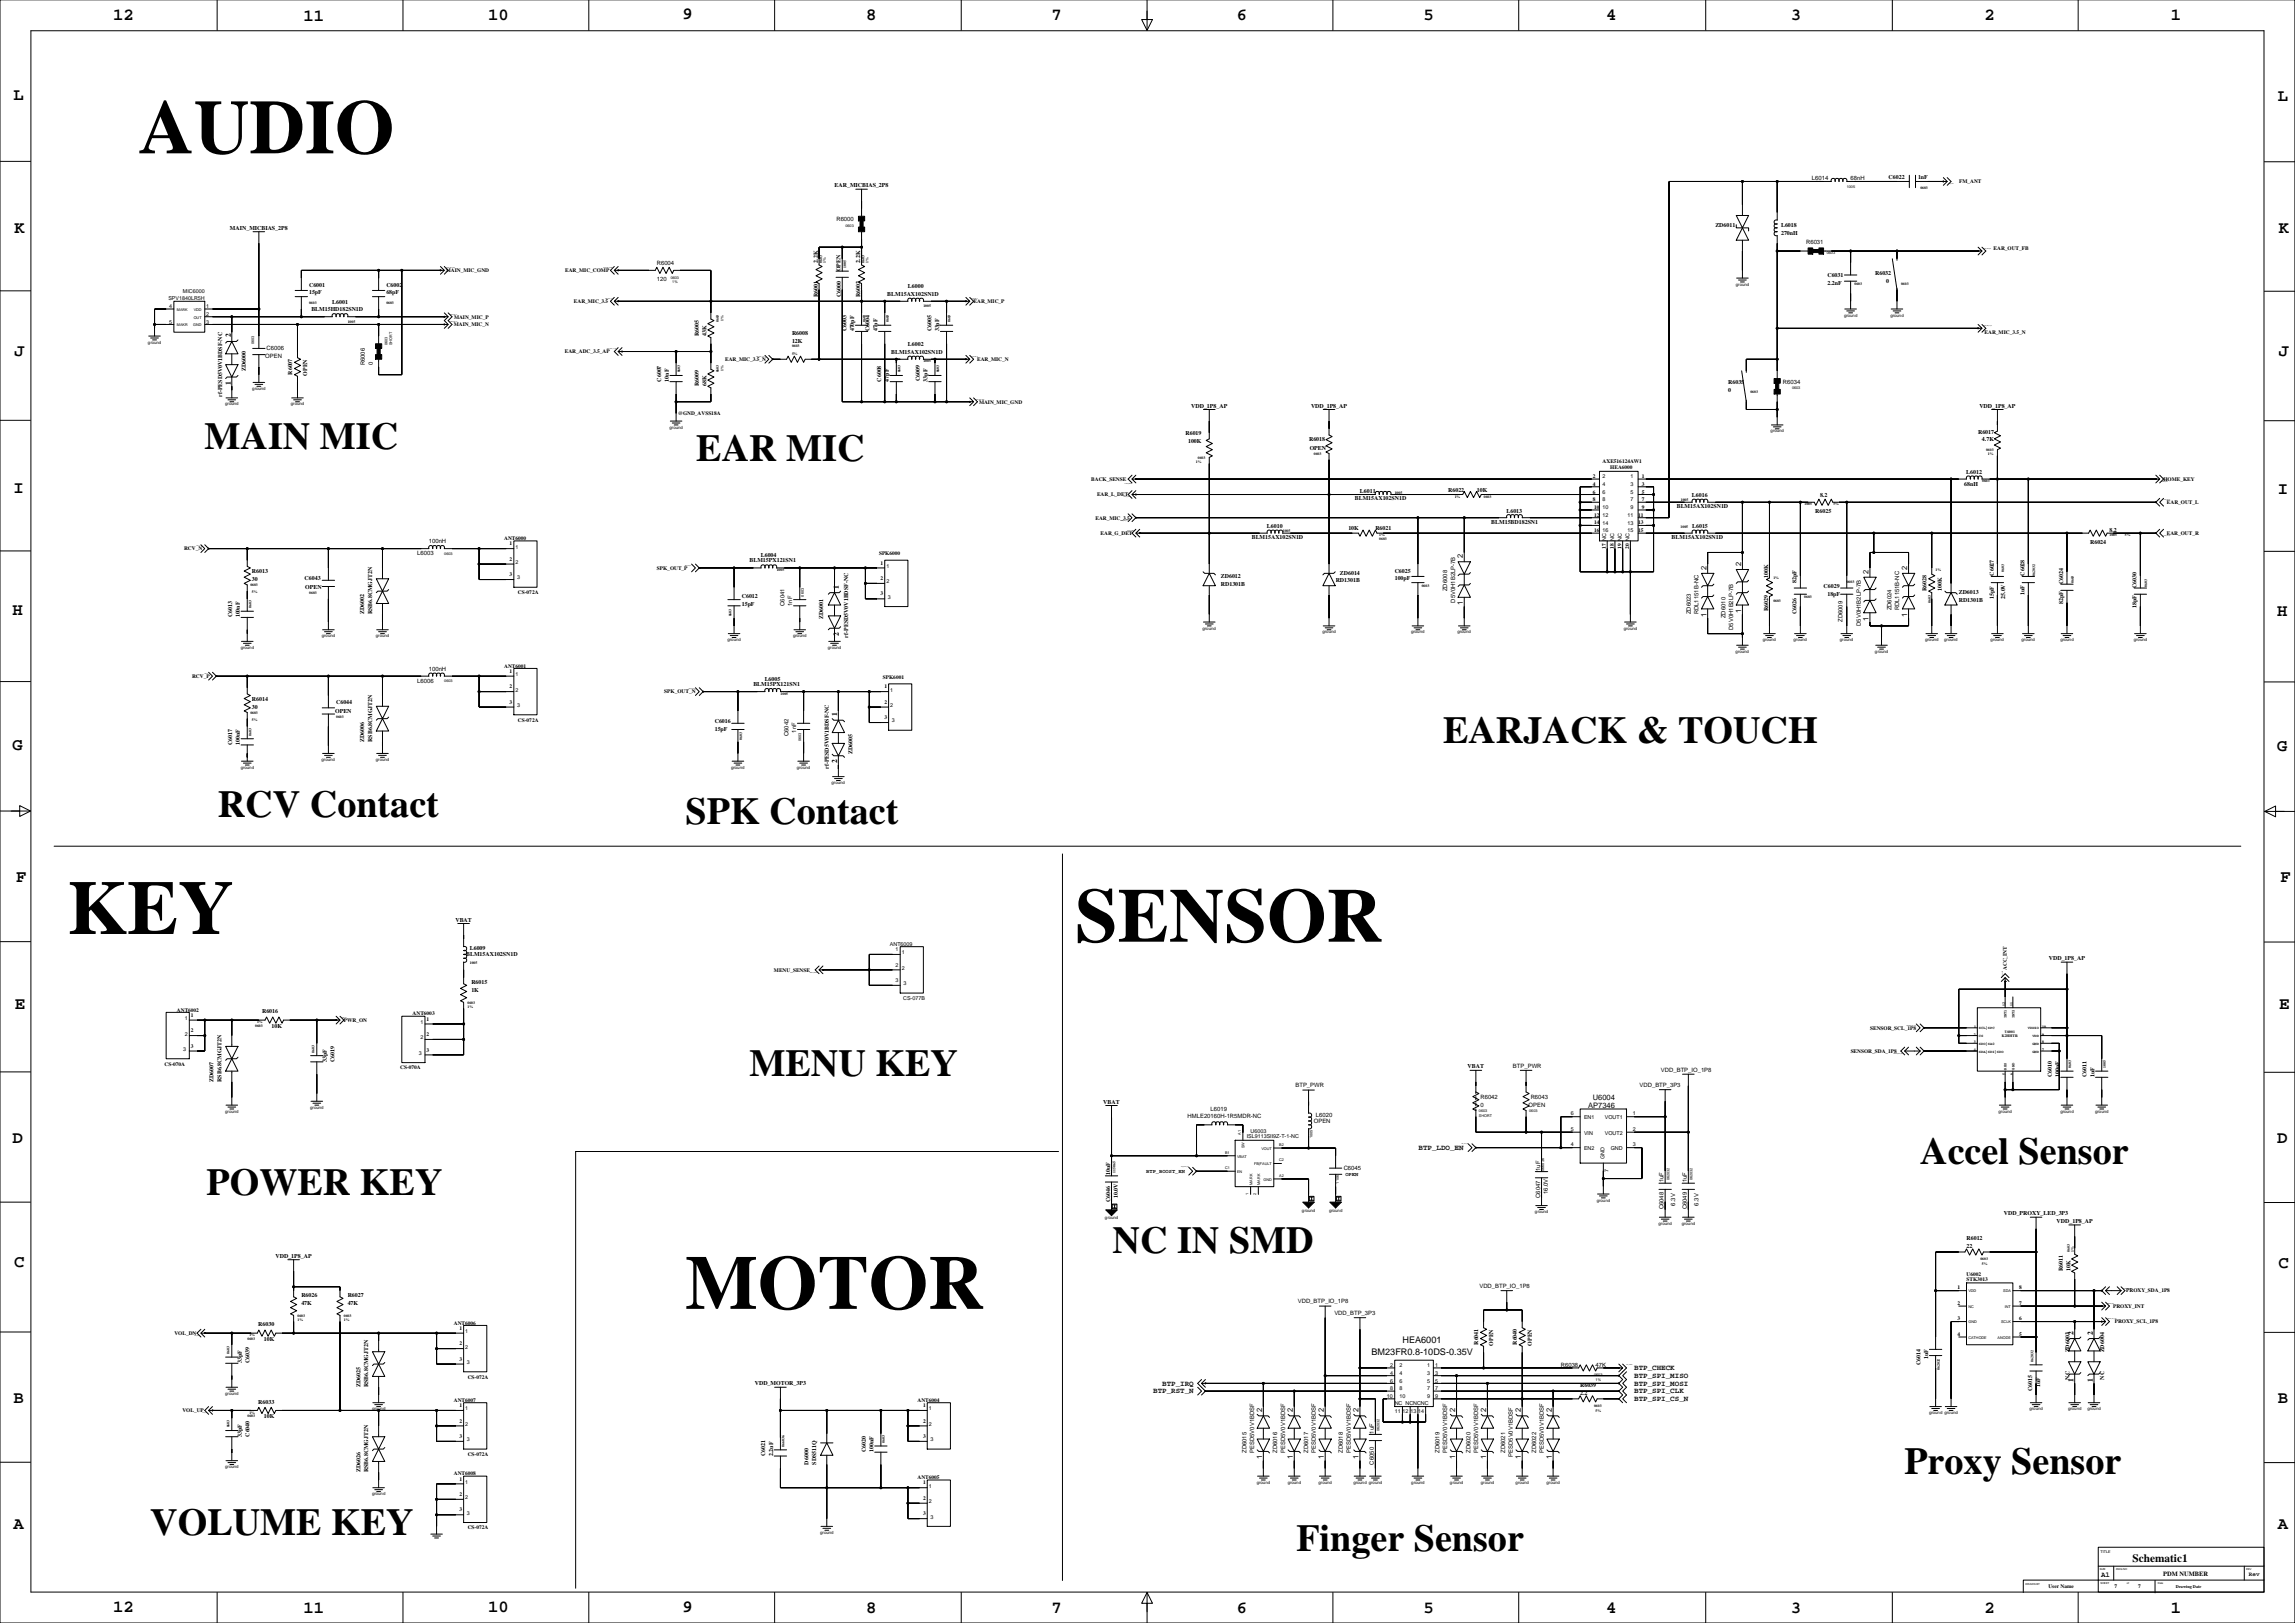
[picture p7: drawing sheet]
<svg xmlns="http://www.w3.org/2000/svg" width="1508mm" height="1066mm" viewBox="0 0 1508 1066" stroke-linecap="round" stroke-linejoin="round" font-family="sans-serif">
<defs><g id="words">
<g font-size="50.4">
<text x="91" y="101">AUDIO</text>
<text x="44" y="614">KEY</text>
<text x="707" y="619">SENSOR</text>
<text x="450" y="860">MOTOR</text>
</g>
<g font-size="25">
<text x="134" y="295">MAIN MIC</text>
<text x="458" y="303">EAR MIC</text>
<text x="948" y="488">EARJACK &amp; TOUCH</text>
<text x="143" y="537">RCV Contact</text>
<text x="451" y="542">SPK Contact</text>
<text x="493" y="707">MENU KEY</text>
<text x="1262" y="765">Accel Sensor</text>
<text x="136" y="785">POWER KEY</text>
<text x="731" y="824">NC IN SMD</text>
<text x="1252" y="968">Proxy Sensor</text>
<text x="99" y="1009">VOLUME KEY</text>
<text x="852" y="1019">Finger Sensor</text>
</g>
<g font-size="11.3">
<text x="74" y="13">12</text>
<text x="199" y="13">11</text>
<text x="321" y="13">10</text>
<text x="449" y="13">9</text>
<text x="569" y="13">8</text>
<text x="691" y="13">7</text>
<text x="813" y="13">6</text>
<text x="936" y="13">5</text>
<text x="1056" y="13">4</text>
<text x="1177" y="13">3</text>
<text x="1304" y="13">2</text>
<text x="1427" y="13">1</text>
<text x="9" y="66">L</text>
<text x="1497" y="66">L</text>
<text x="10" y="153">K</text>
<text x="1498" y="153">K</text>
<text x="10" y="234">J</text>
<text x="1498" y="234">J</text>
<text x="9" y="324">I</text>
<text x="1497" y="324">I</text>
<text x="8" y="404">H</text>
<text x="1497" y="405">H</text>
<text x="8" y="493">G</text>
<text x="1497" y="493">G</text>
<text x="11" y="580">F</text>
<text x="1499" y="580">F</text>
<text x="10" y="663">E</text>
<text x="1498" y="663">E</text>
<text x="8" y="751">D</text>
<text x="1497" y="751">D</text>
<text x="9" y="833">C</text>
<text x="1498" y="833">C</text>
<text x="9" y="922">B</text>
<text x="1497" y="922">B</text>
<text x="9" y="1005">A</text>
<text x="1497" y="1005">A</text>
<text x="74" y="1059">12</text>
<text x="199" y="1060">11</text>
<text x="321" y="1059">10</text>
<text x="449" y="1059">9</text>
<text x="569" y="1060">8</text>
<text x="691" y="1060">7</text>
<text x="813" y="1060">6</text>
<text x="936" y="1060">5</text>
<text x="1056" y="1060">4</text>
<text x="1177" y="1060">3</text>
<text x="1304" y="1060">2</text>
<text x="1427" y="1060">1</text>
</g>
<text font-size="7.4" x="1402" y="1026">Schematic1</text>
<g font-size="6">
<text x="922" y="883">HEA6001</text>
<text x="901" y="890">BM23FR0.8-10DS-0.35V</text>
</g>
<g font-size="4.9">
<text x="152" y="222" transform="rotate(-90 152 222)">2</text>
<text x="152" y="253" transform="rotate(-90 152 253)">1</text>
<text x="962" y="367" transform="rotate(-90 962 367)">2</text>
<text x="1144" y="372" transform="rotate(-90 1144 372)">2</text>
<text x="1122" y="374" transform="rotate(-90 1122 374)">2</text>
<text x="1228" y="377" transform="rotate(-90 1228 377)">2</text>
<text x="1254" y="374" transform="rotate(-90 1254 374)">2</text>
<text x="551" y="387" transform="rotate(-90 551 387)">1</text>
<text x="962" y="398" transform="rotate(-90 962 398)">1</text>
<text x="1122" y="405" transform="rotate(-90 1122 405)">1</text>
<text x="1144" y="403" transform="rotate(-90 1144 403)">1</text>
<text x="1228" y="408" transform="rotate(-90 1228 408)">1</text>
<text x="1254" y="405" transform="rotate(-90 1254 405)">1</text>
<text x="551" y="418" transform="rotate(-90 551 418)">2</text>
<text x="550" y="471" transform="rotate(-90 550 471)">1</text>
<text x="550" y="502" transform="rotate(-90 550 502)">2</text>
<text x="1047" y="723">U6004</text>
<text x="1044" y="728">AP7346</text>
<text x="932" y="755">BTP_LDO_EN</text>
<text x="1363" y="877" transform="rotate(-90 1363 877)">2</text>
<text x="1376" y="877" transform="rotate(-90 1376 877)">2</text>
<text x="1074" y="900">BTP_CHECK</text>
<text x="1074" y="905">BTP_SPI_MISO</text>
<text x="764" y="910">BTP_IRQ</text>
<text x="1074" y="910">BTP_SPI_MOSI</text>
<text x="1363" y="908" transform="rotate(-90 1363 908)">1</text>
<text x="1376" y="908" transform="rotate(-90 1376 908)">1</text>
<text x="758" y="915">BTP_RST_N</text>
<text x="1074" y="915">BTP_SPI_CLK</text>
<text x="1074" y="921">BTP_SPI_CS_N</text>
<text x="830" y="928" transform="rotate(-90 830 928)">2</text>
<text x="850" y="928" transform="rotate(-90 850 928)">2</text>
<text x="870" y="928" transform="rotate(-90 870 928)">2</text>
<text x="893" y="928" transform="rotate(-90 893 928)">2</text>
<text x="957" y="928" transform="rotate(-90 957 928)">2</text>
<text x="977" y="928" transform="rotate(-90 977 928)">2</text>
<text x="1000" y="928" transform="rotate(-90 1000 928)">2</text>
<text x="1020" y="928" transform="rotate(-90 1020 928)">2</text>
<text x="830" y="959" transform="rotate(-90 830 959)">1</text>
<text x="850" y="959" transform="rotate(-90 850 959)">1</text>
<text x="870" y="959" transform="rotate(-90 870 959)">1</text>
<text x="893" y="959" transform="rotate(-90 893 959)">1</text>
<text x="957" y="959" transform="rotate(-90 957 959)">1</text>
<text x="977" y="959" transform="rotate(-90 977 959)">1</text>
<text x="1000" y="959" transform="rotate(-90 1000 959)">1</text>
<text x="1020" y="959" transform="rotate(-90 1020 959)">1</text>
<text x="1381" y="1036">A1</text>
</g>
<text font-size="4.2" x="1422" y="1035">PDM NUMBER</text>
<g font-size="3.9">
<text x="1191" y="119">L6014</text>
<text x="1216" y="119">68nH</text>
<text x="1241" y="117">C6022</text>
<text x="1261" y="117">1nF</text>
<text x="549" y="123">EAR_MICBIAS_2P8</text>
<text x="550" y="145">R6000</text>
<text x="1128" y="149">ZD6011</text>
<text x="1171" y="149">L6018</text>
<text x="151" y="151">MAIN_MICBIAS_2P8</text>
<text x="1171" y="154">270nH</text>
<text x="1187" y="161">R6031</text>
<text x="537" y="173" transform="rotate(-90 537 173)">2.2K</text>
<text x="565" y="173" transform="rotate(-90 565 173)">2.2K</text>
<text x="432" y="174">R6004</text>
<text x="552" y="178" transform="rotate(-90 552 178)">OPEN</text>
<text x="432" y="185">120</text>
<text x="1201" y="182">C6031</text>
<text x="1232" y="181">R6032</text>
<text x="1240" y="186">0</text>
<text x="203" y="188">C6001</text>
<text x="254" y="188">C6002</text>
<text x="597" y="189">L6000</text>
<text x="1201" y="187">2.2nF</text>
<text x="203" y="193">15pF</text>
<text x="254" y="193">68pF</text>
<text x="537" y="195" transform="rotate(-90 537 195)">R6001</text>
<text x="553" y="195" transform="rotate(-90 553 195)">C6000</text>
<text x="565" y="195" transform="rotate(-90 565 195)">R6002</text>
<text x="583" y="194">BLM15AX102SN1D</text>
<text x="218" y="199">L6001</text>
<text x="205" y="204">BLM15HD182SN1D</text>
<text x="459" y="221" transform="rotate(-90 459 221)">R6005</text>
<text x="464" y="221" transform="rotate(-90 464 221)">43K</text>
<text x="521" y="220">R6008</text>
<text x="556" y="218" transform="rotate(-90 556 218)">C6003</text>
<text x="561" y="218" transform="rotate(-90 561 218)">470pF</text>
<text x="572" y="218" transform="rotate(-90 572 218)">C6004</text>
<text x="577" y="218" transform="rotate(-90 577 218)">47pF</text>
<text x="612" y="218" transform="rotate(-90 612 218)">C6005</text>
<text x="617" y="218" transform="rotate(-90 617 218)">33pF</text>
<text x="521" y="225">12K</text>
<text x="597" y="227">L6002</text>
<text x="175" y="230">C6006</text>
<text x="586" y="232">BLM15AX102SN1D</text>
<text x="174" y="235">OPEN</text>
<text x="162" y="244" transform="rotate(-90 162 244)">ZD6000</text>
<text x="240" y="240" transform="rotate(-90 240 240)">R6006</text>
<text x="245" y="240" transform="rotate(-90 245 240)">0</text>
<text x="192" y="246" transform="rotate(-90 192 246)">R6007</text>
<text x="202" y="247" transform="rotate(-90 202 247)">OPEN</text>
<text x="434" y="251" transform="rotate(-90 434 251)">C6007</text>
<text x="440" y="251" transform="rotate(-90 440 251)">10nF</text>
<text x="579" y="251" transform="rotate(-90 579 251)">C6008</text>
<text x="584" y="251" transform="rotate(-90 584 251)">47pF</text>
<text x="604" y="251" transform="rotate(-90 604 251)">C6009</text>
<text x="610" y="251" transform="rotate(-90 610 251)">33pF</text>
<text x="459" y="254" transform="rotate(-90 459 254)">R6009</text>
<text x="464" y="254" transform="rotate(-90 464 254)">68K</text>
<text x="1136" y="252">R6035</text>
<text x="1136" y="257">0</text>
<text x="1172" y="252">R6034</text>
<text x="146" y="261" transform="rotate(-90 146 261)">rf-PESD5V0V1BDSF-NC</text>
<text x="783" y="268">VDD_1P8_AP</text>
<text x="862" y="268">VDD_1P8_AP</text>
<text x="1301" y="268">VDD_1P8_AP</text>
<text x="779" y="286">R6019</text>
<text x="1300" y="285">R6017</text>
<text x="781" y="291">100K</text>
<text x="860" y="290">R6018</text>
<text x="1303" y="290">4.7K</text>
<text x="861" y="296">OPEN</text>
<text x="1292" y="312">L6012</text>
<text x="952" y="323">R6022</text>
<text x="971" y="323">10K</text>
<text x="1291" y="319">68nH</text>
<text x="891" y="329">BLM15AX102SN1D</text>
<text x="894" y="324">L6011</text>
<text x="1112" y="327">L6016</text>
<text x="1196" y="327">8.2</text>
<text x="1102" y="334">BLM15AX102SN1D</text>
<text x="990" y="337">L6013</text>
<text x="1193" y="337">R6025</text>
<text x="833" y="347">L6010</text>
<text x="980" y="344">BLM15BD182SN1</text>
<text x="1112" y="347">L6015</text>
<text x="886" y="348">10K</text>
<text x="904" y="348">R6021</text>
<text x="1387" y="350">8.2</text>
<text x="282" y="357">100nH</text>
<text x="823" y="354">BLM15AX102SN1D</text>
<text x="1099" y="354">BLM15AX102SN1D</text>
<text x="1374" y="357">R6024</text>
<text x="274" y="365">L6003</text>
<text x="493" y="369">BLM15PX121SN1</text>
<text x="500" y="366">L6004</text>
<text x="166" y="377">R6013</text>
<text x="881" y="378">ZD6014</text>
<text x="917" y="376">C6025</text>
<text x="166" y="382">30</text>
<text x="200" y="381">C6043</text>
<text x="802" y="380">ZD6012</text>
<text x="878" y="383">RD1301B</text>
<text x="917" y="381">100pF</text>
<text x="1162" y="379" transform="rotate(-90 1162 379)">100K</text>
<text x="1181" y="383" transform="rotate(-90 1181 383)">82pF</text>
<text x="1310" y="378" transform="rotate(-90 1310 378)">C6027</text>
<text x="1331" y="378" transform="rotate(-90 1331 378)">C6028</text>
<text x="1356" y="384" transform="rotate(-90 1356 384)">C6024</text>
<text x="201" y="387">OPEN</text>
<text x="802" y="385">RD1301B</text>
<text x="951" y="388" transform="rotate(-90 951 388)">ZD6008</text>
<text x="1199" y="387">C6029</text>
<text x="1266" y="388" transform="rotate(-90 1266 388)">R6028</text>
<text x="1276" y="388" transform="rotate(-90 1276 388)">100K</text>
<text x="1404" y="386" transform="rotate(-90 1404 386)">C6030</text>
<text x="488" y="393">C6012</text>
<text x="1201" y="392">18pF</text>
<text x="1287" y="390">ZD6013</text>
<text x="1287" y="395">RD1301B</text>
<text x="1310" y="394" transform="rotate(-90 1310 394)">15pF</text>
<text x="1318" y="394" transform="rotate(-90 1318 394)">25.0V</text>
<text x="1331" y="391" transform="rotate(-90 1331 391)">1uF</text>
<text x="488" y="398">15pF</text>
<text x="516" y="398" transform="rotate(-90 516 398)">C6041</text>
<text x="521" y="398" transform="rotate(-90 521 398)">1nF</text>
<text x="956" y="396" transform="rotate(-90 956 396)">D5V0H1B2LP-7B</text>
<text x="1162" y="402" transform="rotate(-90 1162 402)">R6029</text>
<text x="1243" y="401" transform="rotate(-90 1243 401)">ZD6024</text>
<text x="1248" y="401" transform="rotate(-90 1248 401)">RDL1151B-NC</text>
<text x="1356" y="397" transform="rotate(-90 1356 397)">82pF</text>
<text x="1404" y="399" transform="rotate(-90 1404 399)">18pF</text>
<text x="153" y="406" transform="rotate(-90 153 406)">C6013</text>
<text x="158" y="406" transform="rotate(-90 158 406)">100nF</text>
<text x="239" y="404" transform="rotate(-90 239 404)">ZD6002</text>
<text x="245" y="404" transform="rotate(-90 245 404)">RSB6.8CMGJT2N</text>
<text x="541" y="407" transform="rotate(-90 541 407)">ZD6001</text>
<text x="1111" y="404" transform="rotate(-90 1111 404)">ZD6023</text>
<text x="1116" y="404" transform="rotate(-90 1116 404)">RDL1151B-NC</text>
<text x="1134" y="406" transform="rotate(-90 1134 406)">ZD6010</text>
<text x="1181" y="404" transform="rotate(-90 1181 404)">C6026</text>
<text x="1139" y="414" transform="rotate(-90 1139 414)">D5V0H1B2LP-7B</text>
<text x="1211" y="409" transform="rotate(-90 1211 409)">ZD6009</text>
<text x="1223" y="411" transform="rotate(-90 1223 411)">D5V0H1B2LP-7B</text>
<text x="557" y="419" transform="rotate(-90 557 419)">rf-PESD5V0V1BDSF-NC</text>
<text x="282" y="441">100nH</text>
<text x="274" y="449">L6006</text>
<text x="503" y="447">L6005</text>
<text x="495" y="451">BLM15PX121SN1</text>
<text x="166" y="460">R6014</text>
<text x="166" y="466">30</text>
<text x="221" y="463">C6044</text>
<text x="220" y="468">OPEN</text>
<text x="470" y="475">C6016</text>
<text x="470" y="480">15pF</text>
<text x="518" y="484" transform="rotate(-90 518 484)">C6042</text>
<text x="523" y="481" transform="rotate(-90 523 481)">1nF</text>
<text x="153" y="489" transform="rotate(-90 153 489)">C6017</text>
<text x="158" y="489" transform="rotate(-90 158 489)">100nF</text>
<text x="239" y="487" transform="rotate(-90 239 487)">ZD6006</text>
<text x="245" y="487" transform="rotate(-90 245 487)">RSB6.8CMGJT2N</text>
<text x="560" y="496" transform="rotate(-90 560 496)">ZD6005</text>
<text x="545" y="505" transform="rotate(-90 545 505)">rf-PESD5V0V1BDSF-NC</text>
<text x="299" y="606">VBAT</text>
<text x="306" y="628">BLM15AX102SN1D</text>
<text x="309" y="625">L6009</text>
<text x="1347" y="631">VDD_1P8_AP</text>
<text x="310" y="647">R6015</text>
<text x="310" y="652">1K</text>
<text x="172" y="666">R6016</text>
<text x="178" y="675">10K</text>
<text x="215" y="698" transform="rotate(-90 215 698)">33pF</text>
<text x="220" y="698" transform="rotate(-90 220 698)">C6019</text>
<text x="994" y="702">BTP_PWR</text>
<text x="965" y="702">VBAT</text>
<text x="1092" y="704">VDD_BTP_IO_1P8</text>
<text x="1349" y="708" transform="rotate(-90 1349 708)">C6010</text>
<text x="1354" y="708" transform="rotate(-90 1354 708)">100nF</text>
<text x="1372" y="708" transform="rotate(-90 1372 708)">C6011</text>
<text x="1377" y="708" transform="rotate(-90 1377 708)">1uF</text>
<text x="140" y="711" transform="rotate(-90 140 711)">ZD6007</text>
<text x="145" y="711" transform="rotate(-90 145 711)">RSB6.8CMGJT2N</text>
<text x="852" y="715">BTP_PWR</text>
<text x="1078" y="714">VDD_BTP_3P3</text>
<text x="725" y="725">VBAT</text>
<text x="973" y="722">R6042</text>
<text x="1006" y="722">R6043</text>
<text x="796" y="730">L6019</text>
<text x="973" y="727">0</text>
<text x="1005" y="728">OPEN</text>
<text x="781" y="735">HMLE20160H-1R5MDR-NC</text>
<text x="864" y="738">OPEN</text>
<text x="865" y="734">L6020</text>
<text x="730" y="772" transform="rotate(-90 730 772)">10uF</text>
<text x="883" y="769">C6045</text>
<text x="1012" y="769" transform="rotate(-90 1012 769)">1uF</text>
<text x="1093" y="777" transform="rotate(-90 1093 777)">1uF</text>
<text x="1109" y="777" transform="rotate(-90 1109 777)">1uF</text>
<text x="1017" y="785" transform="rotate(-90 1017 785)">16.0V</text>
<text x="730" y="790" transform="rotate(-90 730 790)">C6046</text>
<text x="735" y="787" transform="rotate(-90 735 787)">10.0V</text>
<text x="1012" y="787" transform="rotate(-90 1012 787)">C6047</text>
<text x="1093" y="795" transform="rotate(-90 1093 795)">C6048</text>
<text x="1101" y="792" transform="rotate(-90 1101 792)">6.3V</text>
<text x="1109" y="795" transform="rotate(-90 1109 795)">C6049</text>
<text x="1116" y="792" transform="rotate(-90 1116 792)">6.3V</text>
<text x="1317" y="799">VDD_PROXY_LED_3P3</text>
<text x="1352" y="804">VDD_1P8_AP</text>
<text x="1293" y="815">R6012</text>
<text x="1293" y="820">22</text>
<text x="181" y="827">VDD_1P8_AP</text>
<text x="1356" y="835" transform="rotate(-90 1356 835)">R6011</text>
<text x="1361" y="835" transform="rotate(-90 1361 835)">10K</text>
<text x="972" y="846">VDD_BTP_IO_1P8</text>
<text x="198" y="852">R6026</text>
<text x="198" y="858">47K</text>
<text x="229" y="852">R6027</text>
<text x="229" y="858">47K</text>
<text x="853" y="856">VDD_BTP_IO_1P8</text>
<text x="877" y="864">VDD_BTP_3P3</text>
<text x="170" y="872">R6030</text>
<text x="173" y="881">10K</text>
<text x="972" y="884" transform="rotate(-90 972 884)">R6041</text>
<text x="982" y="884" transform="rotate(-90 982 884)">OPEN</text>
<text x="997" y="884" transform="rotate(-90 997 884)">R6040</text>
<text x="1007" y="884" transform="rotate(-90 1007 884)">OPEN</text>
<text x="1267" y="893" transform="rotate(-90 1267 893)">1uF</text>
<text x="1360" y="889" transform="rotate(-90 1360 889)">ZD6003</text>
<text x="1383" y="889" transform="rotate(-90 1383 889)">ZD6004</text>
<text x="159" y="896" transform="rotate(-90 159 896)">33pF</text>
<text x="164" y="896" transform="rotate(-90 164 896)">C6039</text>
<text x="1026" y="898">R6038</text>
<text x="1049" y="898">47K</text>
<text x="1262" y="897" transform="rotate(-90 1262 897)">C6014</text>
<text x="237" y="912" transform="rotate(-90 237 912)">ZD6025</text>
<text x="242" y="912" transform="rotate(-90 242 912)">RSB6.8CMGJT2N</text>
<text x="496" y="910">VDD_MOTOR_3P3</text>
<text x="1039" y="911">R6039</text>
<text x="1341" y="912" transform="rotate(-90 1341 912)">1uF</text>
<text x="1360" y="906" transform="rotate(-90 1360 906)">NC</text>
<text x="1383" y="906" transform="rotate(-90 1383 906)">NC</text>
<text x="1039" y="917">2.2</text>
<text x="1336" y="914" transform="rotate(-90 1336 914)">C6015</text>
<text x="170" y="922">R6033</text>
<text x="173" y="932">10K</text>
<text x="159" y="944" transform="rotate(-90 159 944)">33pF</text>
<text x="164" y="944" transform="rotate(-90 164 944)">C6040</text>
<text x="903" y="942" transform="rotate(-90 903 942)">1uF</text>
<text x="503" y="957" transform="rotate(-90 503 957)">C6021</text>
<text x="508" y="957" transform="rotate(-90 508 957)">2.2uF</text>
<text x="569" y="954" transform="rotate(-90 569 954)">C6020</text>
<text x="574" y="954" transform="rotate(-90 574 954)">100nF</text>
<text x="819" y="955" transform="rotate(-90 819 955)">ZD6015</text>
<text x="824" y="955" transform="rotate(-90 824 955)">PESD5V0V1BDSF</text>
<text x="840" y="955" transform="rotate(-90 840 955)">ZD6016</text>
<text x="845" y="955" transform="rotate(-90 845 955)">PESD5V0V1BDSF</text>
<text x="860" y="955" transform="rotate(-90 860 955)">ZD6017</text>
<text x="865" y="955" transform="rotate(-90 865 955)">PESD5V0V1BDSF</text>
<text x="883" y="955" transform="rotate(-90 883 955)">ZD6018</text>
<text x="888" y="955" transform="rotate(-90 888 955)">PESD5V0V1BDSF</text>
<text x="946" y="955" transform="rotate(-90 946 955)">ZD6019</text>
<text x="951" y="955" transform="rotate(-90 951 955)">PESD5V0V1BDSF</text>
<text x="967" y="955" transform="rotate(-90 967 955)">ZD6020</text>
<text x="972" y="955" transform="rotate(-90 972 955)">PESD5V0V1BDSF</text>
<text x="989" y="955" transform="rotate(-90 989 955)">ZD6021</text>
<text x="994" y="957" transform="rotate(-90 994 957)">PESD5V0V1BDSF</text>
<text x="1010" y="955" transform="rotate(-90 1010 955)">ZD6022</text>
<text x="1015" y="955" transform="rotate(-90 1015 955)">PESD5V0V1BDSF</text>
<text x="531" y="962" transform="rotate(-90 531 962)">D6000</text>
<text x="537" y="962" transform="rotate(-90 537 962)">SDS511Q</text>
<text x="903" y="962" transform="rotate(-90 903 962)">C6050</text>
<text x="237" y="967" transform="rotate(-90 237 967)">ZD6026</text>
<text x="242" y="967" transform="rotate(-90 242 967)">RSB6.8CMGJT2N</text>
<text x="1478" y="1036">Rev</text>
</g>
<g font-size="3.5">
<text x="1288" y="120">FM_ANT</text>
<text x="1310" y="164">EAR_OUT_FB</text>
<text x="293" y="179">MAIN_MIC_GND</text>
<text x="371" y="179">EAR_MIC_COMP</text>
<text x="111" y="197">SPV1840LR5H</text>
<text x="120" y="192">MIC6000</text>
<text x="111" y="202">4</text>
<text x="136" y="202">1</text>
<text x="377" y="199">EAR_MIC_3.5</text>
<text x="640" y="199">EAR_MIC_P</text>
<text x="136" y="208">2</text>
<text x="298" y="209">MAIN_MIC_P</text>
<text x="111" y="213">5</text>
<text x="136" y="213">3</text>
<text x="298" y="214">MAIN_MIC_N</text>
<text x="1304" y="219">EAR_MIC_3.5_N</text>
<text x="371" y="232">EAR_ADC_3.5_AP</text>
<text x="477" y="237">EAR_MIC_3.5_N</text>
<text x="642" y="237">EAR_MIC_N</text>
<text x="644" y="265">MAIN_MIC_GND</text>
<text x="446" y="273">@GND_AVSS18A</text>
<text x="1053" y="304">AXE516124AW1</text>
<text x="1058" y="308">HEA6000</text>
<text x="717" y="316">BACK_SENSE</text>
<text x="1047" y="314">2</text>
<text x="1053" y="314">2</text>
<text x="1072" y="314">1</text>
<text x="1079" y="314">1</text>
<text x="1422" y="316">HOME_KEY</text>
<text x="1047" y="319">4</text>
<text x="1053" y="319">4</text>
<text x="1072" y="319">3</text>
<text x="1079" y="319">3</text>
<text x="721" y="326">EAR_L_DET</text>
<text x="1047" y="324">6</text>
<text x="1047" y="329">8</text>
<text x="1053" y="329">8</text>
<text x="1053" y="324">6</text>
<text x="1072" y="329">7</text>
<text x="1072" y="324">5</text>
<text x="1079" y="324">5</text>
<text x="1079" y="329">7</text>
<text x="1048" y="334">10</text>
<text x="1053" y="335">10</text>
<text x="1072" y="335">9</text>
<text x="1079" y="334">9</text>
<text x="1424" y="331">EAR_OUT_L</text>
<text x="720" y="341">EAR_MIC_3.5</text>
<text x="1048" y="340">12</text>
<text x="1053" y="340">12</text>
<text x="1070" y="340">11</text>
<text x="1077" y="340">11</text>
<text x="1048" y="345">14</text>
<text x="1053" y="345">14</text>
<text x="1070" y="345">13</text>
<text x="1077" y="345">13</text>
<text x="723" y="352">EAR_G_DET</text>
<text x="1048" y="350">16</text>
<text x="1053" y="350">16</text>
<text x="1070" y="350">15</text>
<text x="1077" y="350">15</text>
<text x="1424" y="352">EAR_OUT_R</text>
<text x="331" y="355">ANT6000</text>
<text x="335" y="358">1</text>
<text x="121" y="362">RCV_N</text>
<text x="339" y="360">1</text>
<text x="578" y="365">SPK6000</text>
<text x="1056" y="360" transform="rotate(-90 1056 360)">17 NC</text>
<text x="1061" y="360" transform="rotate(-90 1061 360)">18 NC</text>
<text x="1066" y="360" transform="rotate(-90 1066 360)">19 NC</text>
<text x="1071" y="360" transform="rotate(-90 1071 360)">20 NC</text>
<text x="335" y="368">2</text>
<text x="339" y="371">2</text>
<text x="579" y="371">1</text>
<text x="432" y="374">SPK_OUT_P</text>
<text x="583" y="373">1</text>
<text x="335" y="379">3</text>
<text x="340" y="381">3</text>
<text x="579" y="381">2</text>
<text x="583" y="383">2</text>
<text x="340" y="390">CS-072A</text>
<text x="579" y="391">3</text>
<text x="584" y="393">3</text>
<text x="331" y="439">ANT6001</text>
<text x="335" y="442">1</text>
<text x="126" y="445">RCV_P</text>
<text x="339" y="444">1</text>
<text x="580" y="446">SPK6001</text>
<text x="335" y="452">2</text>
<text x="339" y="454">2</text>
<text x="437" y="456">SPK_OUT_N</text>
<text x="581" y="452">1</text>
<text x="585" y="454">1</text>
<text x="335" y="462">3</text>
<text x="340" y="465">3</text>
<text x="581" y="462">2</text>
<text x="585" y="465">2</text>
<text x="581" y="473">3</text>
<text x="340" y="474">CS-072A</text>
<text x="586" y="475">3</text>
<text x="585" y="621">ANT6009</text>
<text x="589" y="625">1</text>
<text x="593" y="627">1</text>
<text x="589" y="635">2</text>
<text x="509" y="638">MENU_SENSE</text>
<text x="593" y="637">2</text>
<text x="1319" y="638" transform="rotate(-90 1319 638)">ACC_INT</text>
<text x="589" y="645">3</text>
<text x="594" y="647">3</text>
<text x="594" y="657">CS-077B</text>
<text x="116" y="665">ANT6002</text>
<text x="121" y="670">1</text>
<text x="125" y="668">1</text>
<text x="226" y="671">PWR_ON</text>
<text x="271" y="667">ANT6003</text>
<text x="280" y="671">1</text>
<text x="276" y="673">1</text>
<text x="1229" y="677">SENSOR_SCL_1P8</text>
<text x="121" y="680">2</text>
<text x="125" y="678">2</text>
<text x="276" y="683">2</text>
<text x="280" y="681">2</text>
<text x="125" y="688">3</text>
<text x="120" y="691">3</text>
<text x="275" y="693">3</text>
<text x="280" y="691">3</text>
<text x="1216" y="692">SENSOR_SDA_1P8</text>
<text x="108" y="700">CS-070A</text>
<text x="263" y="703">CS-070A</text>
<text x="1033" y="733">6</text>
<text x="1041" y="735">EN1</text>
<text x="1055" y="735">VOUT1</text>
<text x="1073" y="733">1</text>
<text x="1033" y="743">5</text>
<text x="1073" y="743">2</text>
<text x="819" y="748">ISL9113SII9Z-T-1-NC</text>
<text x="822" y="745">U6003</text>
<text x="1041" y="746">VIN</text>
<text x="1055" y="746">VOUT2</text>
<text x="1033" y="753">4</text>
<text x="1041" y="756">EN2</text>
<text x="1059" y="756">GND</text>
<text x="1073" y="753">3</text>
<text x="1055" y="762" transform="rotate(-90 1055 762)">GND</text>
<text x="753" y="771">BTP_BOOST_EN</text>
<text x="884" y="773">OPEN</text>
<text x="1057" y="770" transform="rotate(-90 1057 770)">7</text>
<text x="1293" y="838">U6002</text>
<text x="1293" y="842">STK3013</text>
<text x="1287" y="847">1</text>
<text x="1327" y="847">8</text>
<text x="1398" y="849">PROXY_SDA_1P8</text>
<text x="1287" y="857">2</text>
<text x="1327" y="857">7</text>
<text x="1389" y="859">PROXY_INT</text>
<text x="1287" y="867">3</text>
<text x="1327" y="867">6</text>
<text x="1390" y="870">PROXY_SCL_1P8</text>
<text x="298" y="870">ANT6006</text>
<text x="302" y="874">1</text>
<text x="306" y="876">1</text>
<text x="115" y="877">VOL_DN</text>
<text x="1287" y="878">4</text>
<text x="1327" y="878">5</text>
<text x="302" y="884">2</text>
<text x="306" y="886">2</text>
<text x="302" y="894">3</text>
<text x="307" y="896">3</text>
<text x="914" y="898">2</text>
<text x="920" y="898">2</text>
<text x="938" y="898">1</text>
<text x="943" y="898">1</text>
<text x="307" y="906">CS-072A</text>
<text x="914" y="903">4</text>
<text x="920" y="903">4</text>
<text x="938" y="903">3</text>
<text x="943" y="903">3</text>
<text x="914" y="908">6</text>
<text x="920" y="908">6</text>
<text x="938" y="908">5</text>
<text x="943" y="908">5</text>
<text x="914" y="914">8</text>
<text x="920" y="914">8</text>
<text x="938" y="914">7</text>
<text x="943" y="914">7</text>
<text x="298" y="921">ANT6007</text>
<text x="603" y="921">ANT6004</text>
<text x="912" y="919">10</text>
<text x="917" y="923">NC NCNCNC</text>
<text x="920" y="919">10</text>
<text x="938" y="919">9</text>
<text x="943" y="919">9</text>
<text x="120" y="928">VOL_UP</text>
<text x="302" y="925">1</text>
<text x="306" y="927">1</text>
<text x="607" y="925">1</text>
<text x="611" y="927">1</text>
<text x="917" y="928">11</text>
<text x="922" y="928">12</text>
<text x="927" y="928">13</text>
<text x="932" y="928">14</text>
<text x="302" y="935">2</text>
<text x="607" y="935">2</text>
<text x="306" y="937">2</text>
<text x="611" y="937">2</text>
<text x="302" y="945">3</text>
<text x="307" y="947">3</text>
<text x="607" y="945">3</text>
<text x="612" y="947">3</text>
<text x="307" y="957">CS-072A</text>
<text x="298" y="969">ANT6008</text>
<text x="603" y="972">ANT6005</text>
<text x="302" y="973">1</text>
<text x="306" y="975">1</text>
<text x="607" y="975">1</text>
<text x="611" y="978">1</text>
<text x="302" y="983">2</text>
<text x="306" y="985">2</text>
<text x="607" y="986">2</text>
<text x="611" y="988">2</text>
<text x="302" y="993">3</text>
<text x="307" y="995">3</text>
<text x="607" y="996">3</text>
<text x="612" y="998">3</text>
<text x="307" y="1005">CS-072A</text>
<text x="1346" y="1043">User Name</text>
<text x="1390" y="1044">7</text>
<text x="1405" y="1044">7</text>
</g>
<g font-size="2.8">
<text x="1141" y="188">ground</text>
<text x="1212" y="208">ground</text>
<text x="1243" y="208">ground</text>
<text x="97" y="226">ground</text>
<text x="166" y="256">ground</text>
<text x="148" y="266">ground</text>
<text x="191" y="266">ground</text>
<text x="440" y="282">ground</text>
<text x="1164" y="284">ground</text>
<text x="790" y="414">ground</text>
<text x="1067" y="414">ground</text>
<text x="212" y="419">ground</text>
<text x="247" y="419">ground</text>
<text x="521" y="419">ground</text>
<text x="869" y="416">ground</text>
<text x="927" y="416">ground</text>
<text x="958" y="416">ground</text>
<text x="478" y="421">ground</text>
<text x="1159" y="421">ground</text>
<text x="1179" y="421">ground</text>
<text x="1209" y="421">ground</text>
<text x="1265" y="421">ground</text>
<text x="1278" y="421">ground</text>
<text x="1308" y="421">ground</text>
<text x="1329" y="421">ground</text>
<text x="1354" y="421">ground</text>
<text x="1403" y="421">ground</text>
<text x="158" y="426">ground</text>
<text x="544" y="426">ground</text>
<text x="1141" y="429">ground</text>
<text x="1232" y="429">ground</text>
<text x="211" y="500">ground</text>
<text x="247" y="500">ground</text>
<text x="158" y="505">ground</text>
<text x="481" y="505">ground</text>
<text x="524" y="505">ground</text>
<text x="547" y="515">ground</text>
<text x="148" y="731">ground</text>
<text x="204" y="729">ground</text>
<text x="1314" y="731">ground</text>
<text x="1354" y="731">ground</text>
<text x="1377" y="731">ground</text>
<text x="1050" y="790">ground</text>
<text x="856" y="796">ground</text>
<text x="874" y="796">ground</text>
<text x="1009" y="797">ground</text>
<text x="726" y="801">ground</text>
<text x="1090" y="805">ground</text>
<text x="1105" y="805">ground</text>
<text x="148" y="916">ground</text>
<text x="245" y="927">ground</text>
<text x="1268" y="929">ground ground</text>
<text x="1334" y="927">ground</text>
<text x="1359" y="927">ground</text>
<text x="1372" y="927">ground</text>
<text x="148" y="965">ground</text>
<text x="826" y="975">ground</text>
<text x="846" y="975">ground</text>
<text x="867" y="975">ground</text>
<text x="890" y="975">ground ground</text>
<text x="928" y="975">ground</text>
<text x="953" y="975">ground</text>
<text x="973" y="975">ground</text>
<text x="996" y="975">ground</text>
<text x="1017" y="975">ground</text>
<text x="245" y="983">ground</text>
<text x="539" y="1008">ground</text>
<text x="1430" y="1044">Drawing Date</text>
</g>
<g font-size="2.5">
<text x="1214" y="123">1005</text>
<text x="1262" y="124">0603</text>
<text x="556" y="149">0603</text>
<text x="1201" y="167">0603</text>
<text x="540" y="173" transform="rotate(-90 540 173)">0603</text>
<text x="543" y="173" transform="rotate(-90 543 173)">1%</text>
<text x="568" y="173" transform="rotate(-90 568 173)">0603</text>
<text x="571" y="173" transform="rotate(-90 571 173)">1%</text>
<text x="556" y="176" transform="rotate(-90 556 176)">1005</text>
<text x="441" y="183">0603</text>
<text x="442" y="186">1%</text>
<text x="1219" y="187">0603</text>
<text x="1250" y="187">0603</text>
<text x="203" y="200">0603</text>
<text x="254" y="200">0603</text>
<text x="607" y="202">1005</text>
<text x="116" y="204">MARK</text>
<text x="127" y="204">VDD</text>
<text x="127" y="209">OUT</text>
<text x="116" y="214">MAKR</text>
<text x="127" y="214">GND</text>
<text x="229" y="212">1005</text>
<text x="472" y="212" transform="rotate(-90 472 212)">0603</text>
<text x="476" y="211" transform="rotate(-90 476 211)">1%</text>
<text x="569" y="212" transform="rotate(-90 569 212)">0603</text>
<text x="584" y="212" transform="rotate(-90 584 212)">0603</text>
<text x="625" y="212" transform="rotate(-90 625 212)">0603</text>
<text x="167" y="226" transform="rotate(-90 167 226)">0603</text>
<text x="255" y="227" transform="rotate(-90 255 227)">0603</text>
<text x="258" y="227" transform="rotate(-90 258 227)">SHORT</text>
<text x="521" y="228">0603</text>
<text x="521" y="233">5%</text>
<text x="607" y="238">1005</text>
<text x="447" y="245" transform="rotate(-90 447 245)">0603</text>
<text x="472" y="245" transform="rotate(-90 472 245)">0603</text>
<text x="476" y="244" transform="rotate(-90 476 244)">1%</text>
<text x="592" y="245" transform="rotate(-90 592 245)">0603</text>
<text x="617" y="245" transform="rotate(-90 617 245)">0603</text>
<text x="1178" y="256">0603</text>
<text x="1150" y="258">0603</text>
<text x="864" y="299">0603</text>
<text x="1305" y="297">0603</text>
<text x="1307" y="299">1%</text>
<text x="786" y="304">1%</text>
<text x="787" y="302">0603</text>
<text x="1303" y="317">0603</text>
<text x="917" y="324">1005</text>
<text x="956" y="327">1%</text>
<text x="975" y="327">0603</text>
<text x="1105" y="329">1005</text>
<text x="1186" y="332">1005</text>
<text x="1205" y="332">5%</text>
<text x="1105" y="347">1005</text>
<text x="843" y="350">1005</text>
<text x="907" y="352">1%</text>
<text x="1387" y="352">1005</text>
<text x="1397" y="352">5%</text>
<text x="907" y="355">0603</text>
<text x="292" y="365">0603</text>
<text x="511" y="375">1005</text>
<text x="1272" y="375">1%</text>
<text x="1317" y="376" transform="rotate(-90 1317 376)">0603</text>
<text x="1166" y="380">1%</text>
<text x="1214" y="383">0603</text>
<text x="1338" y="378" transform="rotate(-90 1338 378)">062032</text>
<text x="1363" y="383" transform="rotate(-90 1363 383)">0603</text>
<text x="165" y="385">0603</text>
<text x="166" y="390">5%</text>
<text x="935" y="385">0603</text>
<text x="1411" y="386" transform="rotate(-90 1411 386)">0603</text>
<text x="203" y="391">0603</text>
<text x="528" y="392" transform="rotate(-90 528 392)">0603</text>
<text x="1166" y="396">0603</text>
<text x="1186" y="393">0603</text>
<text x="165" y="400" transform="rotate(-90 165 400)">0603</text>
<text x="1269" y="396" transform="rotate(-90 1269 396)">0603</text>
<text x="481" y="405" transform="rotate(-90 481 405)">0603</text>
<text x="292" y="448">0603</text>
<text x="513" y="456">1005</text>
<text x="165" y="469">0603</text>
<text x="166" y="474">5%</text>
<text x="221" y="472">0603</text>
<text x="165" y="483" transform="rotate(-90 165 483)">0603</text>
<text x="488" y="486" transform="rotate(-90 488 486)">0603</text>
<text x="527" y="487" transform="rotate(-90 527 487)">0603</text>
<text x="309" y="633">1005</text>
<text x="307" y="660">0603</text>
<text x="307" y="662">1%</text>
<text x="1318" y="661" transform="rotate(-90 1318 661)">12</text>
<text x="1323" y="661" transform="rotate(-90 1323 661)">11</text>
<text x="1319" y="669" transform="rotate(-90 1319 669)">INT1</text>
<text x="1324" y="669" transform="rotate(-90 1324 669)">INT2</text>
<text x="168" y="675">0603</text>
<text x="169" y="672">1%</text>
<text x="1297" y="676">1</text>
<text x="1301" y="676">SCL|SPC</text>
<text x="1333" y="676">VDDIO</text>
<text x="1342" y="675">10</text>
<text x="1297" y="681">2</text>
<text x="1301" y="681">CS</text>
<text x="1316" y="682">K2HHTR</text>
<text x="1318" y="679">U6001</text>
<text x="1336" y="681">VDD</text>
<text x="1342" y="681">9</text>
<text x="1297" y="686">3</text>
<text x="1301" y="687">SDO|SA0</text>
<text x="1336" y="687">GND</text>
<text x="1342" y="686">8</text>
<text x="207" y="692" transform="rotate(-90 207 692)">0603</text>
<text x="1297" y="691">4</text>
<text x="1301" y="692">SDA|SDI|SDO</text>
<text x="1336" y="692">GND</text>
<text x="1342" y="691">7</text>
<text x="1361" y="702" transform="rotate(-90 1361 702)">0603</text>
<text x="1384" y="702" transform="rotate(-90 1384 702)">1005</text>
<text x="1318" y="706" transform="rotate(-90 1318 706)">5</text>
<text x="1319" y="703" transform="rotate(-90 1319 703)">RES</text>
<text x="1323" y="706" transform="rotate(-90 1323 706)">6</text>
<text x="1324" y="703" transform="rotate(-90 1324 703)">GND</text>
<text x="972" y="731">0603</text>
<text x="1005" y="731">0603</text>
<text x="972" y="734">SHORT</text>
<text x="816" y="746" transform="rotate(-90 816 746)">A1</text>
<text x="863" y="748" transform="rotate(-90 863 748)">1005</text>
<text x="818" y="755" transform="rotate(-90 818 755)">SW</text>
<text x="829" y="756">VOUT</text>
<text x="841" y="753">B2</text>
<text x="805" y="758">B1</text>
<text x="813" y="761">VBAT</text>
<text x="824" y="766">FB|FAULT</text>
<text x="841" y="763">C2</text>
<text x="733" y="771" transform="rotate(-90 733 771)">115065</text>
<text x="805" y="768">C1</text>
<text x="813" y="771">EN</text>
<text x="841" y="773">A2</text>
<text x="1015" y="769" transform="rotate(-90 1015 769)">066036</text>
<text x="823" y="778" transform="rotate(-90 823 778)">MARK</text>
<text x="828" y="778" transform="rotate(-90 828 778)">MARK</text>
<text x="830" y="776">GND</text>
<text x="880" y="778" transform="rotate(-90 880 778)">1106</text>
<text x="1097" y="775" transform="rotate(-90 1097 775)">062032</text>
<text x="1113" y="775" transform="rotate(-90 1113 775)">062032</text>
<text x="821" y="786" transform="rotate(-90 821 786)">1</text>
<text x="826" y="786" transform="rotate(-90 826 786)">2</text>
<text x="1361" y="823" transform="rotate(-90 1361 823)">0603</text>
<text x="1363" y="823" transform="rotate(-90 1363 823)">1%</text>
<text x="1302" y="828">0603</text>
<text x="1303" y="831">5%</text>
<text x="1294" y="849">VDD</text>
<text x="1317" y="849">SDA</text>
<text x="1294" y="859">NC</text>
<text x="1318" y="859">INT</text>
<text x="196" y="865">0603</text>
<text x="196" y="868">1%</text>
<text x="226" y="865">0603</text>
<text x="226" y="868">1%</text>
<text x="1294" y="870">GND</text>
<text x="1315" y="870">SCLK</text>
<text x="163" y="881">0603</text>
<text x="164" y="878">1%</text>
<text x="1294" y="880">CATHODE</text>
<text x="1313" y="880">ANODE</text>
<text x="151" y="890" transform="rotate(-90 151 890)">0603</text>
<text x="1337" y="895" transform="rotate(-90 1337 895)">062032</text>
<text x="1048" y="904">0603</text>
<text x="1275" y="900" transform="rotate(-90 1275 900)">062032</text>
<text x="1049" y="907">1%</text>
<text x="164" y="929">1%</text>
<text x="1048" y="925">0603</text>
<text x="1049" y="928">5%</text>
<text x="163" y="931">0603</text>
<text x="151" y="938" transform="rotate(-90 151 938)">0603</text>
<text x="907" y="940" transform="rotate(-90 907 940)">062032</text>
<text x="516" y="951" transform="rotate(-90 516 951)">066036</text>
<text x="582" y="948" transform="rotate(-90 582 948)">0603</text>
<text x="1381" y="1020">TITLE</text>
</g>
<g font-size="1.8">
<text x="1380" y="1031">SIZE</text>
<text x="1391" y="1032">DWG NO</text>
<text x="1476" y="1031">REV</text>
<text x="1331" y="1042">DRAWN BY</text>
<text x="1381" y="1041">SHEET</text>
<text x="1398" y="1041">of</text>
<text x="1418" y="1041">Date</text>
</g>
<g font-size=".7">
<text x="1281" y="121">FM_ANT</text>
<text x="1304" y="164">EAR_OUT_FB</text>
<text x="293" y="176">MAIN_MIC_GND</text>
<text x="397" y="176">EAR_MIC_COMP</text>
<text x="398" y="197">EAR_MIC_3.5</text>
<text x="639" y="197">EAR_MIC_P</text>
<text x="296" y="207">MAIN_MIC_P</text>
<text x="296" y="212">MAIN_MIC_N</text>
<text x="1304" y="214">EAR_MIC_3.5_N</text>
<text x="399" y="230">EAR_ADC_3.5_AP</text>
<text x="497" y="235">EAR_MIC_3.5_N</text>
<text x="639" y="235">EAR_MIC_N</text>
<text x="641" y="263">MAIN_MIC_GND</text>
<text x="739" y="318">BACK_SENSE</text>
<text x="1421" y="317">HOME_KEY</text>
<text x="739" y="327">EAR_L_DET</text>
<text x="1422" y="329">EAR_OUT_L</text>
<text x="737" y="342">EAR_MIC_3.5</text>
<text x="741" y="349">EAR_G_DET</text>
<text x="1422" y="352">EAR_OUT_R</text>
<text x="129" y="359">RCV_N</text>
<text x="450" y="372">SPK_OUT_P</text>
<text x="135" y="443">RCV_P</text>
<text x="453" y="453">SPK_OUT_N</text>
<text x="532" y="639">MENU_SENSE</text>
<text x="1317" y="641" transform="rotate(-90 1317 641)">ACC_INT</text>
<text x="225" y="669">PWR_ON</text>
<text x="1253" y="674">SENSOR_SCL_1P8</text>
<text x="1245" y="692">SENSOR_SDA_1P8</text>
<text x="961" y="751">BTP_LDO_EN</text>
<text x="776" y="767">BTP_BOOST_EN</text>
<text x="1395" y="847">PROXY_SDA_1P8</text>
<text x="1385" y="857">PROXY_INT</text>
<text x="1385" y="867">PROXY_SCL_1P8</text>
<text x="128" y="878">VOL_DN</text>
<text x="1069" y="897">BTP_CHECK</text>
<text x="133" y="929">VOL_UP</text>
</g>
</g></defs>
<g fill="none" stroke="#000" stroke-width=".66">
<path d="M0 0v1066h1508v-1066M143 0v20M265 0v20M387 0v20M509 0v20M632 0v20M754 0v20M876 0v20M998 0v20M1121 0v20M1244 0v20M1366 0v20"/>
<path d="M754 7v6h4l-4 7-4-7h4M20 20h1468v1026h-1468zM0 106h20M1145 119v23M1168 119v26a1.4 1.4 0 0 0-2 1 1.4 1.4 0 0 0 2 1 1.4 1.4 0 0 0-2 1 1.4 1.4 0 0 0 2 2 1.4 1.4 0 0 0-2 1 1.4 1.4 0 0 0 2 1 1.4 1.4 0 0 0-2 2 1.4 1.4 0 0 0 2 1v94M1211 119a1.4 1.4 0 0 0-1-2 1.4 1.4 0 0 0-1 2 1.4 1.4 0 0 0-2-2 1.4 1.4 0 0 0-1 2 1.4 1.4 0 0 0-1-2 1.4 1.4 0 0 0-1 2h-107v221h-20M1255 119h-41a1.4 1.4 0 0 0-1-2 1.4 1.4 0 0 0-2 2M1255 115v8M1259 119h18M1259 115v8M1277 119h.1M1277 119h3l-3 3"/>
<path d="M1277 117l3 2M1280 117l2 2-2 3M1488 106h20M562 124h8M566 124v18M166 152h8M170 152v77M566 152v22l2 1-4 2 4 2-4 2 4 2-4 2 2 1v28M1141 148v2h8v2M1141 142h8l-4 8zM1145 150l4 8h-8zM1145 158v25"/>
<path d="M249 178v13M264 178v68h-15v-10M289 178h.1M289 175l3 3h-3M289 178h-91v13M292 175l3 3-3 2M292 178l-3 2M404 175l-3 3 3 2M404 178l2 2M406 178h.1M406 178h25l1-2 2 4 2-4 2 4 2-4 2 4 1-2h24v32l2 1-4 2 4 2-4 2 4 2-4 2 2 1v21l2 1-4 2 4 2-4 2 4 2-4 2 2 1v9h-23M406 175l-2 3h2"/>
<path d="M550 178h8M554 162v16M566 162h-28v12l2 1-4 2 4 2-4 2 4 2-4 2 2 1v50M1168 165h20M1199 165h101M1216 165v16M1244 170l3 20M1247 165v6M1300 165h.1M1300 162l3 3h-3M1303 162l2 3-2 2M1303 165l-3 2"/>
<path d="M0 191h20M114 198h21v20h-21zM194 191h8M194 195h8M198 195v13M245 191h8M245 195h8M249 195v13M404 195l-3 3 3 3M404 198l2 3M406 198h.1M406 195l-2 3h2"/>
<path d="M406 198h191a1.4 1.4 0 0 1 1-2 1.4 1.4 0 0 1 1 2M550 182h8M554 182v82h83M582 198v16M622 198v16M635 198h.1M635 195l2 3h-2M635 198h-28a1.4 1.4 0 0 0-1-2 1.4 1.4 0 0 0-2 2 1.4 1.4 0 0 0-1-2 1.4 1.4 0 0 0-1 2 1.4 1.4 0 0 0-1-2 1.4 1.4 0 0 0-2 2M637 195l3 3-3 3M637 198l-2 3M1141 183h8M1143 184h5"/>
<path d="M1144 185h3M1212 181h8M1212 185h8M1216 185v18M1247 189h.1M1247 189v14M1488 191h20M102 213h12M114 203h-12v18M135 208h83a1.4 1.4 0 0 1 2-2 1.4 1.4 0 0 1 1 2 1.4 1.4 0 0 1 1-2 1.4 1.4 0 0 1 1 2 1.4 1.4 0 0 1 2-2 1.4 1.4 0 0 1 1 2 1.4 1.4 0 0 1 1-2 1.4 1.4 0 0 1 2 2h63M135 213h157M135 203h35"/>
<path d="M152 208v16M196 213v22l2 1-4 2 4 2-4 2 4 2-4 2 2 1v14M249 213v13M292 208h.1M292 213h.1M292 206l3 2h-3M295 208l-3 3 3 2h-3M295 206l2 2-2 3 2 2-2 3M295 213l-3 3M562 218h8M562 214h8M566 218v46"/>
<path d="M577 218h9M577 214h9M582 218v46M618 218h8M618 214h8M622 218v46M1168 216h132M1213 203h7M1214 204h5M1215 206h3M1243 203h8M1244 204h5"/>
<path d="M1246 206h2M1300 216h.1M1300 213l3 3h-3M1303 213l2 3-2 2M1303 216l-3 2M98 221h7M99 222h5M100 223h3M148 240h8l-4 8zM152 224l4 9h-8zM152 233v7M156 223l-1 1h-6l-1 1"/>
<path d="M166 233h8M166 229h8M170 233v18M406 228l-2 3 2 3M406 231l3 3M409 231h.1M409 228l-3 3h3M409 231h58M444 231v16M503 234l2 2-2 3M505 234l3 2-3 3M508 236h.1"/>
<path d="M508 236h9l1-2 2 4 2-4 2 4 2-4 2 4 1-2h68a1.4 1.4 0 0 1 1-2 1.4 1.4 0 0 1 1 2M589 236v11M615 236v11M635 236h.1M635 236h-28a1.4 1.4 0 0 0-1-2 1.4 1.4 0 0 0-2 2 1.4 1.4 0 0 0-1-2 1.4 1.4 0 0 0-1 2 1.4 1.4 0 0 0-1-2 1.4 1.4 0 0 0-2 2M635 234l2 2h-2M637 234l3 2-3 3M637 236l-2 3M1168 236h-20v9M152 248v13M156 247l-1 1h-6l-1 1M166 251h8"/>
<path d="M168 253h5M169 254h2M440 251h8M440 247h8M444 251v26M585 251h8M585 247h8M589 251v13M610 251h9M610 247h9M615 251v13M1145 244l3 20"/>
<path d="M1168 259v20M0 276h20M149 261h7M150 263h5M151 264h3M192 261h7M193 263h5M194 264h3M441 277h7M442 278h5M443 279h3M637 264h.1"/>
<path d="M637 261l3 3h-3M640 261l2 3-2 3M640 264l-3 3M791 269h8M795 269v19l-2 1 4 2-4 2 4 2-4 3 4 2-2 1v76M870 269h7M874 269v17l2 1-4 2 4 2-4 2 4 2-4 2 2 1v79M1148 263h.1M1148 263v6h20M1164 279h8M1309 269h8M1313 269v14l-2 1 4 2-4 2 4 2-4 2 4 2-2 1v84"/>
<path d="M1488 276h20M1166 280h5M1167 282h2M744 312l-2 3 2 2M747 315h.1M747 315h-3l3 2M747 315h304M747 312l-3 3M1051 310h26v45h-26zM1051 320h-12v56h48v-56h-10M1077 315h216a1.4 1.4 0 0 1 1-2 1.4 1.4 0 0 1 1 2 1.4 1.4 0 0 1 1-2 1.4 1.4 0 0 1 2 2 1.4 1.4 0 0 1 1-2 1.4 1.4 0 0 1 1 2 1.4 1.4 0 0 1 1-2 1.4 1.4 0 0 1 2 2h114M1282 315v74"/>
<path d="M1333 315v64M1417 315h.1M1417 315h3l-3 2M1417 312l3 3M1420 312l2 3-2 2M742 338l2 2-2 3M744 338l3 2-3 3M744 322l-2 3 2 2M747 325h.1M747 325h-3l3 2M747 325h157a1.4 1.4 0 0 1 1-2 1.4 1.4 0 0 1 2 2 1.4 1.4 0 0 1 1-2 1.4 1.4 0 0 1 1 2 1.4 1.4 0 0 1 1-2 1.4 1.4 0 0 1 2 2 1.4 1.4 0 0 1 1-2 1.4 1.4 0 0 1 1 2h47l1-2 2 4 3-4 2 4 2-4 2 4 1-2h77M747 322l-3 3"/>
<path d="M1039 330h12M1039 335h12M1077 330h35a1.4 1.4 0 0 1 2-2 1.4 1.4 0 0 1 1 2 1.4 1.4 0 0 1 1-2 1.4 1.4 0 0 1 1 2 1.4 1.4 0 0 1 2-2 1.4 1.4 0 0 1 1 2 1.4 1.4 0 0 1 1-2 1.4 1.4 0 0 1 1 2h71l1 2 2-4 2 4 2-4 2 4 2-4 1 2h212M1077 325h10M1077 335h10M1145 330v44M1163 330v50l-2 1 4 2-4 2 4 2-4 2 4 2-2 1v24M1183 330v56M1214 330v56M1417 330h.1M1420 327l-3 3 3 3M1422 327l-2 3 2 3"/>
<path d="M132 358l3 2-3 3M135 358l2 2-2 3M338 355h15v31h-15zM747 340h.1M747 340h243a1.4 1.4 0 0 1 2-2 1.4 1.4 0 0 1 1 2 1.4 1.4 0 0 1 1-2 1.4 1.4 0 0 1 1 2 1.4 1.4 0 0 1 2-2 1.4 1.4 0 0 1 1 2 1.4 1.4 0 0 1 1-2 1.4 1.4 0 0 1 2 2h50M747 348l-3 2 3 3M747 350l2 3M749 350h.1M749 350h84a1.4 1.4 0 0 1 1-2 1.4 1.4 0 0 1 1 2 1.4 1.4 0 0 1 2-2 1.4 1.4 0 0 1 1 2 1.4 1.4 0 0 1 1-2 1.4 1.4 0 0 1 2 2 1.4 1.4 0 0 1 1-2 1.4 1.4 0 0 1 1 2h50l1 2 2-4 2 4 2-4 2 4 2-4 1 2h146M749 348l-2 2h2M932 340v39M962 340v29"/>
<path d="M1039 345h12M1056 355v21M1061 355v21M1067 355v21M1072 355v54M1077 350h35a1.4 1.4 0 0 1 2-2 1.4 1.4 0 0 1 1 2 1.4 1.4 0 0 1 1-2 1.4 1.4 0 0 1 1 2 1.4 1.4 0 0 1 2-2 1.4 1.4 0 0 1 1 2 1.4 1.4 0 0 1 1-2 1.4 1.4 0 0 1 1 2h251l1-2 2 4 2-4 2 4 2-4 2 4 1-2h32M1077 345h10M1232 350v13M1270 350v27l2 1-4 2 4 2-4 2 4 2-4 2 2 1v27M1359 350v34M1407 350v36M1417 350h.1"/>
<path d="M1420 348l-3 2 3 3M1422 348l-2 2 2 3M0 362h20M137 360h.1M137 360h145a1.4 1.4 0 0 1 1-2 1.4 1.4 0 0 1 1 2 1.4 1.4 0 0 1 2-2 1.4 1.4 0 0 1 1 2 1.4 1.4 0 0 1 1-2 1.4 1.4 0 0 1 1 2 1.4 1.4 0 0 1 2-2 1.4 1.4 0 0 1 1 2h46M163 360v12l2 1-5 2 5 2-5 2 5 2-5 2 3 1v18M216 360v21M251 360v20M315 360v21h23M315 371h23M455 371l2 2-2 3M457 371l3 2-3 3"/>
<path d="M460 373h.1M460 373h40a1.4 1.4 0 0 1 2-2 1.4 1.4 0 0 1 1 2 1.4 1.4 0 0 1 1-2 1.4 1.4 0 0 1 1 2 1.4 1.4 0 0 1 2-2 1.4 1.4 0 0 1 1 2 1.4 1.4 0 0 1 1-2 1.4 1.4 0 0 1 1 2h72M482 373v21M526 373v21M549 373v16M569 373v21h13M582 368h15v31h-15zM791 376l1 1h6l1 1M795 377l4 8h-8zM874 377l4 8h-9zM878 376l-1 1h-6l-2 1M928 379h8"/>
<path d="M958 369h9l-5 8zM962 377v7M967 376l-2 1h-6l-1 1M1118 377h8l-4 8zM1141 374h8l-4 8zM1145 363h-23v14M1225 379h8l-4 8zM1250 377h9l-5 8zM1254 377v-14h-25v16M1309 379h8M1329 379h8M1488 362h20"/>
<path d="M212 385h8M212 381h8M216 385v29M247 380h8l-4 8zM251 388l4 9h-8zM251 397v17M255 387l-1 1h-6l-1 1M478 394h9M478 398h9M482 398v18M522 394h8M522 398h8"/>
<path d="M526 398v16M549 389l4 9h-9zM549 398v7M553 388l-1 1h-7l-1 1M569 383h13M795 385v24M874 385v26M928 383h8M932 383v28M962 384l5 8h-9zM962 392v19M967 383l-2 1h-6l-1 1"/>
<path d="M1122 392l4 8h-8zM1122 385v7M1126 384l-1 1h-6l-1 1M1126 391l-1 1h-6l-1 1M1145 389l4 9h-8zM1145 382v7M1145 398v26M1149 381l-1 1h-6l-1 1M1149 388l-1 1h-6l-1 1M1179 390h8M1179 386h8M1183 390v26"/>
<path d="M1210 390h8M1210 386h8M1214 390v26M1229 395l4 8h-8zM1229 387v8M1233 386l-1 1h-6l-1 1M1233 394l-1 1h-6l-1 1M1254 392l5 8h-9zM1254 385v7M1259 384l-1 1h-7l-1 1M1259 391l-1 1h-7l-1 1M1278 388l1 1h6l1 1"/>
<path d="M1282 389l4 9h-8zM1282 398v18M1309 383h8M1313 383v33M1329 383h8M1333 383v33M1355 388h8M1355 384h8M1359 388v28M1403 390h8M1403 386h8M1407 390v26"/>
<path d="M158 406h9M158 402h9M163 406v15M212 414h8M213 415h5M215 416h2M248 414h7M249 415h5M250 416h3M479 416h7M480 418h5M481 419h3"/>
<path d="M522 414h7M523 415h5M524 416h3M544 405h9l-4 8zM549 413v8M553 412l-1 1h-7l-1 1M791 409h8M792 410h5M794 411h2M870 411h7M871 413h5M872 414h3"/>
<path d="M928 411h8M929 413h6M931 414h2M959 411h7M960 413h5M961 414h3M1068 409h7M1069 410h5M1070 411h3M1122 400v16h23M1159 416h8M1161 418h5"/>
<path d="M1162 419h2M1180 416h7M1181 418h5M1182 419h3M1210 416h8M1211 418h5M1213 419h2M1237 411v13M1254 400v11h-25v-8M1266 416h8M1267 418h5M1268 419h3"/>
<path d="M1279 416h7M1280 418h5M1281 419h3M1309 416h8M1310 418h5M1312 419h2M1329 416h8M1331 418h5M1332 419h2M1355 416h7M1356 418h5M1357 419h3"/>
<path d="M1403 416h8M1404 418h5M1406 419h2M159 421h7M160 423h5M161 424h3M338 439h15v31h-15zM545 421h7M546 423h5M547 424h3M1141 424h8M1143 425h5"/>
<path d="M1144 427h3M1233 424h8M1234 425h5M1235 427h3M0 448h20M137 442l3 2-3 3M140 442l2 2-2 3M142 444h.1M142 444h140a1.4 1.4 0 0 1 1-2 1.4 1.4 0 0 1 1 2 1.4 1.4 0 0 1 2-2 1.4 1.4 0 0 1 1 2 1.4 1.4 0 0 1 1-2 1.4 1.4 0 0 1 1 2 1.4 1.4 0 0 1 2-2 1.4 1.4 0 0 1 1 2h46M163 444v12l2 1-5 2 5 2-5 2 5 2-5 2 3 1v17M216 444v21M251 444v20"/>
<path d="M315 454h23M315 444v21h23M457 452l3 2-3 3M460 452l2 2-2 3M462 454h.1M462 454h41a1.4 1.4 0 0 1 1-2 1.4 1.4 0 0 1 1 2 1.4 1.4 0 0 1 2-2 1.4 1.4 0 0 1 1 2 1.4 1.4 0 0 1 1-2 1.4 1.4 0 0 1 1 2 1.4 1.4 0 0 1 2-2 1.4 1.4 0 0 1 1 2h71M485 454v21M528 454v21M551 454v19M571 454v21h13M584 449h15v31h-15zM1488 448h20"/>
<path d="M212 465h8M212 469h8M216 469v26M247 464h8l-4 8zM251 472l4 8h-8zM255 471l-1 1h-6l-1 1M481 475h8M481 479h8M485 479v21M524 475h8M524 479h8M528 479v21"/>
<path d="M547 472l1 1h6l1 1M551 473l4 8h-8zM571 465h13M158 489h9M158 485h9M163 489v11M212 495h8M213 496h5M215 498h2M248 495h7M249 496h5M250 498h3"/>
<path d="M251 480v15M547 488h8l-4 9zM547 496l1 1h6l1 1M551 481v7M551 497v13M159 500h7M160 501h5M161 503h3M481 500h8M482 501h6M484 503h2M524 500h8"/>
<path d="M526 501h5M527 503h2M547 510h8M549 512h5M550 513h2M0 533h20M7 533h6v-4l7 4-7 3v-3M1488 533h20M1496 533v4l-7-4 7-3v3h5M36 556h1437M698 561v478M0 619h20"/>
<path d="M301 607h8M305 607v15a1.4 1.4 0 0 1 2 1 1.4 1.4 0 0 1-2 2 1.4 1.4 0 0 1 2 1 1.4 1.4 0 0 1-2 1 1.4 1.4 0 0 1 2 1 1.4 1.4 0 0 1-2 2 1.4 1.4 0 0 1 2 1 1.4 1.4 0 0 1-2 1v14l2 1-4 2 4 3-4 2 4 2-4 2 2 1v34h-26M1488 619h20M538 635l-2 2 2 3M541 637h.1M541 637h-3l3 3M541 635l-3 2M541 637h51M592 622h15v31h-15zM592 627h-21v20h21M1355 632h7M1359 632v72"/>
<path d="M1315 645l3-3v3M1315 642l3-2 2 2M1318 645h.1M1318 645v17M1318 642l2 3M1323 655v7M1359 650h-72v36h13M109 665h15v31h-15zM124 670h50l1-2 2 4 2-4 2 4 2-4 2 4 1-2h35M135 670v21h-11M152 670v18M208 670v24"/>
<path d="M221 670h.1M221 668l2 2h-2M223 668l3 2-3 3M223 670l-2 3M264 668h15v30h-15zM279 673h26M1260 673l2 2-2 3M1262 673l3 2-3 3M1265 675h.1M1265 675h35M1300 662h41v42h-41zM1341 675h18"/>
<path d="M124 680h11M148 688h8l-4 8zM152 696l4 8h-8zM156 695l-1 1h-6l-1 1M204 698h8M204 694h8M208 698v26M279 683h26M1252 691h10M1252 688l-3 3 3 2M1252 691l2 2M1254 688l-2 3"/>
<path d="M1260 688l2 3M1262 688l3 3-3 2M1262 691l-2 2M1265 691h.1M1265 691h35M1287 680h13M1341 680h40v24M1341 686h13v30h-36M1341 691h13M0 704h20M152 704v22M856 716h8"/>
<path d="M860 716v15M966 703h8M970 718l2 1-4 2 4 2-4 2 4 2-4 2 2 1M970 703v16M999 703h8M1003 703v15l2 1-4 2 4 2-4 2 4 2-4 2 2 1v14M1091 716h7M1094 716v61M1106 706h8M1110 706v71M1318 704v22M1323 704v12"/>
<path d="M1355 708h8M1355 704h8M1359 708v18M1377 708h9M1377 704h9M1381 708v18M1488 705h20M149 726h7M150 727h5M151 729h3M204 724h8M206 725h5"/>
<path d="M207 726h3M727 726h7M731 726v47M802 739a1.4 1.4 0 0 0-2-2 1.4 1.4 0 0 0-1 2 1.4 1.4 0 0 0-1-2 1.4 1.4 0 0 0-1 2h-11v20M802 739a1.4 1.4 0 0 1 1-2 1.4 1.4 0 0 1 1 2 1.4 1.4 0 0 1 2-2 1.4 1.4 0 0 1 1 2h10v10M860 732a1.4 1.4 0 0 1 2 1 1.4 1.4 0 0 1-2 1 1.4 1.4 0 0 1 2 1 1.4 1.4 0 0 1-2 2 1.4 1.4 0 0 1 2 1 1.4 1.4 0 0 1-2 1 1.4 1.4 0 0 1 2 1 1.4 1.4 0 0 1-2 2M970 729v15h69M970 721v2M970 725v2M1039 729h30v35h-30zM1039 734h-13v20M1069 729h.1"/>
<path d="M1069 734h25M1314 726h8M1315 727h5M1317 729h2M1355 726h7M1356 727h5M1357 729h3M1378 726h7M1379 727h5M1380 729h3M696 757h-318v287M731 759h81"/>
<path d="M812 749h25v31h-25zM812 749h.1M837 754h41v14M860 742v12M965 752l3 2-3 3M968 752l2 2-2 3M970 754h.1M970 754h69M1013 744v26M1069 744h41M1069 754h10v20h-25M727 777h8"/>
<path d="M727 773h8M731 777v18M781 767l3 3-3 2M784 767l2 3-2 2M786 770h.1M786 770h26M822 780v5M827 780v5M837 775h23v15M837 765h5M874 768h8M874 772h8"/>
<path d="M878 772v18M1009 770h8M1009 774h8M1013 774v18M1054 764v21M1090 777h9M1106 777h8M0 790h20M731 791h3v3h-3zM732 792h2M732 794h2M733 792v2"/>
<path d="M861 786h3v3h-3zM861 787h2M861 789h2M862 787v2M878 786h3v3h-3zM879 787h2M879 789h2M880 787v2M1009 792h8M1011 793h5M1012 795h2M1050 785h8"/>
<path d="M1051 786h5M1053 787h2M1090 782h9M1091 800h7M1094 782v18M1106 782h8M1106 800h8M1110 782v18M1334 800h8M1338 800v97M1488 790h20M1092 801h5"/>
<path d="M1093 802h3M1107 801h5M1108 802h3M1360 805h7M1364 805v19l2 1-4 2 4 2-4 2 4 2-4 2 2 1v22M189 828h8M193 828v24l2 1-4 2 4 2-4 2 4 2-4 2 2 1v12M1338 823h-34l-1 2-2-4-2 4-2-4-2 4-2-4-1 2h-20v64M193 846h30v6l3 1-5 2 5 2-5 2 5 2-5 2 2 1v63M867 858h8M871 858v72M987 848h7"/>
<path d="M990 848v13M1272 848h21M1287 858h6M1293 843h30v41h-30zM1293 843h.1M1323 848h58M1323 858h58M1376 848v32M1381 848h.1M1381 858h.1M1381 856l3 2h-3M1384 846l-3 2 3 3"/>
<path d="M1384 848h10M1384 856l3 2-3 3M1384 858l-3 3M1384 848l3 3M1387 846l-3 2M1392 846l2 2M1394 846l3 2-3 3M1394 848l-2 3M0 875h20M132 873l-2 3 2 3M135 876h.1M135 876h-3l3 3"/>
<path d="M135 876h34l1-2 2 4 2-4 2 4 2-4 2 4 1-2h124M135 873l-3 3M152 876v16M249 876v12M287 876v20h18M305 871h15v30h-15zM890 866h8M894 866v64M1287 879h6M1293 868h-11v56M1323 879h15M1323 868h58"/>
<path d="M1364 880l4 8h-8zM1364 868v12M1368 879l-1 1h-6l-1 1M1376 880l4 8h-8zM1380 879l-1 1h-6l-1 1M1381 868h.1M1381 866l3 2h-3M1384 866l3 2-3 3M1384 868l-3 3M1488 875h20M148 896h8M148 892h8"/>
<path d="M152 896v16M245 888h8l-4 8zM249 896l4 8h-8zM253 895l-1 1h-6l-1 1M287 886h18M894 899h23M917 894h25v30h-25zM942 899h96l1-2 2 4 2-4 2 4 2-4 2 4 1-2h14M975 899v-14l-2-1 4-2-4-2 4-2-4-3 4-2-2-1v-11h26v11l2 1-4 2 4 3-4 2 4 2-4 2 2 1v45M1064 899h.1M1064 899h3l-3 2M1064 896l3 3"/>
<path d="M1067 896l2 3-5 5 3 2-3 3 3 3-3 2 3 3-3 2 3 3M1268 887h8M1268 891h8M1272 891v33M1334 897h8M1360 895h8l-4 8zM1364 888v7M1372 895h8l-4 8zM1376 888v7M149 912h7M150 913h5M151 914h3"/>
<path d="M249 904v18M509 912h8M513 912v41M787 912l3 2-3 3M790 906l-3 3 5 5-2 3M792 914h.1M792 909h.1M792 909h-2l2 3M792 914h125M792 906l-2 3M792 909h125M830 909v21"/>
<path d="M851 914v16M871 904h46M894 919h10v24M917 919h-8v15h28v-10M942 919h96l1-2 2 4 2-4 2 4 2-4 2 4 1-2h14M942 914h122M942 904h122M942 909h122M957 904v26M978 909v21M1021 914v16M1064 904h.1"/>
<path d="M1064 909h.1M1064 914h.1M1064 919h.1M1069 901l-2 3 2 2-2 3 2 3-2 2 2 3-2 2 2 3M1334 901h8M1338 901v21M1364 903v19M1368 902l-1 1h-6l-1 1M1376 903v19M1380 902l-1 1h-6l-1 1M137 924l-2 3 2 2M140 927h.1"/>
<path d="M140 927h-3l3 2M140 927h29l1-2 2 4 2-4 2 4 2-4 2 4 1-2h124M140 924l-3 3M148 940h8M152 927v13M245 922h8M246 923h5M248 924h2M249 927v17M287 937h18M287 927v20h18M305 922h15v30h-15z"/>
<path d="M513 927h96M543 927v21M579 927v23M597 937h12M597 927v20h12M609 922h16v30h-16zM826 929l1 1h6l1 1M830 930l4 8h-8zM830 938v8M847 929l1 1h6l1 1M851 930l4 8h-8zM851 938v8"/>
<path d="M867 929l1 1h6l1 1M871 930l4 8h-8zM871 938v8M890 929l1 1h6l1 1M894 930l4 8h-8zM894 938v8M922 924v10M927 924v10M932 924v46M953 929l1 1h6l1 1M957 930l4 8h-8zM957 938v8"/>
<path d="M974 929l1 1h6l1 1M978 930l4 8h-8zM978 938v8M996 929l1 1h7l1 1M1001 930l4 8h-9zM1001 938v8M1017 929l1 1h6l1 1M1021 930l4 8h-8zM1021 938v8M1268 924h8M1270 926h5M1271 927h3"/>
<path d="M1279 924h7M1280 926h5M1281 927h3M1334 922h8M1336 923h5M1337 924h3M1360 922h7M1361 923h5M1362 924h3M1373 922h7M1374 923h5M1375 924h3"/>
<path d="M148 944h8M149 960h7M152 944v16M245 944h8l-4 8zM249 952l4 8h-8zM253 951l-1 1h-6l-1 1M509 957h8M509 953h8M513 957v21h96M539 948h8M543 948l4 8h-8zM543 956v47"/>
<path d="M575 954h8M575 950h8M579 954v24M826 946h8l-4 8zM826 953l1 1h6l1 1M830 954v16M847 946h8l-4 8zM847 953l1 1h6l1 1M851 954v16M867 946h8l-4 8zM867 953l1 1h6l1 1M871 954v16"/>
<path d="M890 946h8l-4 8zM890 953l1 1h6l1 1M894 954v16M900 947h8M900 943h8M904 947v23M953 946h8l-4 8zM953 953l1 1h6l1 1M957 954v16M974 946h8l-4 8zM974 953l1 1h6l1 1M978 954v16"/>
<path d="M996 946h9l-4 8zM996 953l1 1h7l1 1M1001 954v16M1017 946h8l-4 8zM1017 953l1 1h6l1 1M1021 954v16M0 961h20M150 961h5M151 962h3M245 978h8M246 979h5M249 960v18"/>
<path d="M305 970h15v30h-15zM305 975h-18v33M597 978v20h12M609 972h16v31h-16zM827 970h7M828 971h5M829 972h3M847 970h8M848 971h5M849 972h3M867 970h8M868 971h6"/>
<path d="M870 972h2M890 970h8M891 971h5M893 972h2M900 970h8M901 971h6M903 972h2M928 970h8M929 971h6M931 972h2M954 970h7M955 971h5"/>
<path d="M956 972h3M974 970h7M975 971h5M976 972h3M997 970h7M998 971h5M999 972h3M1017 970h8M1018 971h5M1020 972h2M1488 961h20M248 980h2"/>
<path d="M287 995h18M287 985h18M597 988h12M283 1008h8M284 1009h5M286 1011h2M540 1003h7M541 1004h5M542 1006h3M1379 1017h109v29h-109zM1379 1038h109M1379 1029h109"/>
<path d="M1379 1038h-49v8M1389 1029v9M1416 1039v8M1475 1029v9M143 1046v20M265 1046v20M387 1046v20M509 1046v20M632 1046v20M754 1053h4l-4-7-4 7h4v6M754 1046v20M876 1046v20"/>
<path d="M998 1046v20M1121 1046v20M1244 1046v20M1366 1046v20"/>
<circle cx="1145" cy="119" r=".6"/>
<circle cx="1168" cy="119" r=".6"/>
<circle cx="1277" cy="119" r=".3"/>
<circle cx="249" cy="178" r=".6"/>
<circle cx="264" cy="178" r=".6"/>
<circle cx="289" cy="178" r=".3"/>
<circle cx="406" cy="178" r=".3"/>
<circle cx="554" cy="162" r=".6"/>
<circle cx="566" cy="162" r=".6"/>
<circle cx="1168" cy="165" r=".6"/>
<circle cx="1216" cy="165" r=".6"/>
<circle cx="1247" cy="165" r=".6"/>
<circle cx="1300" cy="165" r=".3"/>
<circle cx="406" cy="198" r=".3"/>
<circle cx="467" cy="198" r=".6"/>
<circle cx="566" cy="198" r=".6"/>
<circle cx="582" cy="198" r=".6"/>
<circle cx="622" cy="198" r=".6"/>
<circle cx="635" cy="198" r=".3"/>
<circle cx="102" cy="213" r=".6"/>
<circle cx="152" cy="208" r=".6"/>
<circle cx="170" cy="203" r=".6"/>
<circle cx="196" cy="213" r=".6"/>
<circle cx="198" cy="208" r=".6"/>
<circle cx="249" cy="208" r=".6"/>
<circle cx="249" cy="213" r=".6"/>
<circle cx="292" cy="208" r=".3"/>
<circle cx="292" cy="213" r=".3"/>
<circle cx="1168" cy="216" r=".6"/>
<circle cx="1300" cy="216" r=".3"/>
<circle cx="409" cy="231" r=".3"/>
<circle cx="444" cy="231" r=".6"/>
<circle cx="467" cy="231" r=".6"/>
<circle cx="508" cy="236" r=".3"/>
<circle cx="538" cy="236" r=".6"/>
<circle cx="589" cy="236" r=".6"/>
<circle cx="615" cy="236" r=".6"/>
<circle cx="635" cy="236" r=".3"/>
<circle cx="1168" cy="236" r=".6"/>
<circle cx="444" cy="264" r=".6"/>
<circle cx="566" cy="264" r=".6"/>
<circle cx="582" cy="264" r=".6"/>
<circle cx="589" cy="264" r=".6"/>
<circle cx="615" cy="264" r=".6"/>
<circle cx="622" cy="264" r=".6"/>
<circle cx="637" cy="264" r=".3"/>
<circle cx="1168" cy="269" r=".6"/>
<circle cx="747" cy="315" r=".3"/>
<circle cx="1282" cy="315" r=".6"/>
<circle cx="1313" cy="315" r=".6"/>
<circle cx="1333" cy="315" r=".6"/>
<circle cx="1417" cy="315" r=".3"/>
<circle cx="747" cy="325" r=".3"/>
<circle cx="874" cy="325" r=".6"/>
<circle cx="1039" cy="335" r=".6"/>
<circle cx="1039" cy="330" r=".6"/>
<circle cx="1087" cy="335" r=".6"/>
<circle cx="1087" cy="325" r=".6"/>
<circle cx="1145" cy="330" r=".6"/>
<circle cx="1163" cy="330" r=".6"/>
<circle cx="1183" cy="330" r=".6"/>
<circle cx="1214" cy="330" r=".6"/>
<circle cx="1417" cy="330" r=".3"/>
<circle cx="747" cy="340" r=".3"/>
<circle cx="749" cy="350" r=".3"/>
<circle cx="795" cy="350" r=".6"/>
<circle cx="932" cy="340" r=".6"/>
<circle cx="962" cy="340" r=".6"/>
<circle cx="1039" cy="345" r=".6"/>
<circle cx="1087" cy="345" r=".6"/>
<circle cx="1232" cy="350" r=".6"/>
<circle cx="1270" cy="350" r=".6"/>
<circle cx="1359" cy="350" r=".6"/>
<circle cx="1407" cy="350" r=".6"/>
<circle cx="1417" cy="350" r=".3"/>
<circle cx="137" cy="360" r=".3"/>
<circle cx="163" cy="360" r=".6"/>
<circle cx="216" cy="360" r=".6"/>
<circle cx="251" cy="360" r=".6"/>
<circle cx="315" cy="360" r=".6"/>
<circle cx="315" cy="371" r=".6"/>
<circle cx="460" cy="373" r=".3"/>
<circle cx="482" cy="373" r=".6"/>
<circle cx="526" cy="373" r=".6"/>
<circle cx="549" cy="373" r=".6"/>
<circle cx="569" cy="373" r=".6"/>
<circle cx="1056" cy="376" r=".6"/>
<circle cx="1061" cy="376" r=".6"/>
<circle cx="1067" cy="376" r=".6"/>
<circle cx="1072" cy="376" r=".6"/>
<circle cx="1145" cy="363" r=".6"/>
<circle cx="1232" cy="363" r=".6"/>
<circle cx="569" cy="383" r=".6"/>
<circle cx="1145" cy="416" r=".6"/>
<circle cx="1237" cy="411" r=".6"/>
<circle cx="142" cy="444" r=".3"/>
<circle cx="163" cy="444" r=".6"/>
<circle cx="216" cy="444" r=".6"/>
<circle cx="251" cy="444" r=".6"/>
<circle cx="315" cy="444" r=".6"/>
<circle cx="315" cy="454" r=".6"/>
<circle cx="462" cy="454" r=".3"/>
<circle cx="485" cy="454" r=".6"/>
<circle cx="528" cy="454" r=".6"/>
<circle cx="551" cy="454" r=".6"/>
<circle cx="571" cy="454" r=".6"/>
<circle cx="571" cy="465" r=".6"/>
<circle cx="541" cy="637" r=".3"/>
<circle cx="571" cy="637" r=".6"/>
<circle cx="1318" cy="645" r=".3"/>
<circle cx="1359" cy="650" r=".6"/>
<circle cx="135" cy="670" r=".6"/>
<circle cx="152" cy="670" r=".6"/>
<circle cx="208" cy="670" r=".6"/>
<circle cx="221" cy="670" r=".3"/>
<circle cx="305" cy="673" r=".6"/>
<circle cx="1265" cy="675" r=".3"/>
<circle cx="1359" cy="675" r=".6"/>
<circle cx="135" cy="680" r=".6"/>
<circle cx="305" cy="683" r=".6"/>
<circle cx="1265" cy="691" r=".3"/>
<circle cx="1287" cy="680" r=".6"/>
<circle cx="1354" cy="691" r=".6"/>
<circle cx="1359" cy="680" r=".6"/>
<circle cx="1318" cy="716" r=".6"/>
<circle cx="1323" cy="716" r=".6"/>
<circle cx="1094" cy="734" r=".6"/>
<circle cx="731" cy="759" r=".6"/>
<circle cx="786" cy="759" r=".6"/>
<circle cx="860" cy="754" r=".6"/>
<circle cx="970" cy="754" r=".3"/>
<circle cx="1003" cy="744" r=".6"/>
<circle cx="1013" cy="744" r=".6"/>
<circle cx="1026" cy="754" r=".6"/>
<circle cx="1110" cy="744" r=".6"/>
<circle cx="786" cy="770" r=".3"/>
<circle cx="1054" cy="774" r=".6"/>
<circle cx="1338" cy="823" r=".6"/>
<circle cx="193" cy="846" r=".6"/>
<circle cx="1272" cy="848" r=".6"/>
<circle cx="1364" cy="858" r=".6"/>
<circle cx="1376" cy="848" r=".6"/>
<circle cx="1381" cy="848" r=".3"/>
<circle cx="1381" cy="858" r=".3"/>
<circle cx="135" cy="876" r=".3"/>
<circle cx="152" cy="876" r=".6"/>
<circle cx="193" cy="876" r=".6"/>
<circle cx="249" cy="876" r=".6"/>
<circle cx="287" cy="876" r=".6"/>
<circle cx="990" cy="861" r=".6"/>
<circle cx="1338" cy="879" r=".6"/>
<circle cx="1364" cy="868" r=".6"/>
<circle cx="1381" cy="868" r=".3"/>
<circle cx="287" cy="886" r=".6"/>
<circle cx="894" cy="899" r=".6"/>
<circle cx="975" cy="899" r=".6"/>
<circle cx="1064" cy="899" r=".3"/>
<circle cx="792" cy="909" r=".3"/>
<circle cx="792" cy="914" r=".3"/>
<circle cx="830" cy="909" r=".6"/>
<circle cx="851" cy="914" r=".6"/>
<circle cx="871" cy="904" r=".6"/>
<circle cx="894" cy="919" r=".6"/>
<circle cx="957" cy="904" r=".6"/>
<circle cx="978" cy="909" r=".6"/>
<circle cx="1001" cy="919" r=".6"/>
<circle cx="1021" cy="914" r=".6"/>
<circle cx="1064" cy="919" r=".3"/>
<circle cx="1064" cy="914" r=".3"/>
<circle cx="1064" cy="904" r=".3"/>
<circle cx="1064" cy="909" r=".3"/>
<circle cx="140" cy="927" r=".3"/>
<circle cx="152" cy="927" r=".6"/>
<circle cx="223" cy="927" r=".6"/>
<circle cx="249" cy="927" r=".6"/>
<circle cx="287" cy="937" r=".6"/>
<circle cx="287" cy="927" r=".6"/>
<circle cx="513" cy="927" r=".6"/>
<circle cx="543" cy="927" r=".6"/>
<circle cx="579" cy="927" r=".6"/>
<circle cx="597" cy="937" r=".6"/>
<circle cx="597" cy="927" r=".6"/>
<circle cx="922" cy="934" r=".6"/>
<circle cx="927" cy="934" r=".6"/>
<circle cx="932" cy="934" r=".6"/>
<circle cx="543" cy="978" r=".6"/>
<circle cx="579" cy="978" r=".6"/>
<circle cx="597" cy="978" r=".6"/>
<circle cx="287" cy="995" r=".6"/>
<circle cx="287" cy="985" r=".6"/>
<circle cx="597" cy="988" r=".6"/>
</g>
<g fill="#000" stroke="#000" stroke-width=".66">
<path d="M1097 119v221z" fill-rule="evenodd"/>
<path d="M1145 119v15z" fill-rule="evenodd"/>
<path d="M1097 119h48z" fill-rule="evenodd"/>
<path d="M1168 119v21z" fill-rule="evenodd"/>
<path d="M1145 119h23z" fill-rule="evenodd"/>
<path d="M1168 119h31z" fill-rule="evenodd"/>
<path d="M1219 119h28z" fill-rule="evenodd"/>
<path d="M1267 119h10z" fill-rule="evenodd"/>
<path d="M566 132v5z" fill-rule="evenodd"/>
<path d="M170 160v43z" fill-rule="evenodd"/>
<path d="M564 149h4v3h-4z" fill-rule="evenodd"/>
<path d="M564 142h4v3h-4z" fill-rule="evenodd"/>
<path d="M565 145h2v4h-2z" fill-rule="evenodd"/>
<path d="M566 157v5z" fill-rule="evenodd"/>
<path d="M1168 160v5z" fill-rule="evenodd"/>
<path d="M198 178v5z" fill-rule="evenodd"/>
<path d="M198 178h51z" fill-rule="evenodd"/>
<path d="M249 178v5z" fill-rule="evenodd"/>
<path d="M249 178h15z" fill-rule="evenodd"/>
<path d="M264 178v68z" fill-rule="evenodd"/>
<path d="M264 178h25z" fill-rule="evenodd"/>
<path d="M406 178h21z" fill-rule="evenodd"/>
<path d="M447 178h20z" fill-rule="evenodd"/>
<path d="M467 178v20z" fill-rule="evenodd"/>
<path d="M538 162v8z" fill-rule="evenodd"/>
<path d="M554 162v8z" fill-rule="evenodd"/>
<path d="M538 162h16z" fill-rule="evenodd"/>
<path d="M566 162v8z" fill-rule="evenodd"/>
<path d="M554 162h12z" fill-rule="evenodd"/>
<path d="M1145 165v13z" fill-rule="evenodd"/>
<path d="M1168 165v51z" fill-rule="evenodd"/>
<path d="M1168 165h15z" fill-rule="evenodd"/>
<path d="M1188 163h3v4h-3z" fill-rule="evenodd"/>
<path d="M1191 164h5v2h-5z" fill-rule="evenodd"/>
<path d="M1196 163h3v4h-3z" fill-rule="evenodd"/>
<path d="M1204 165h12z" fill-rule="evenodd"/>
<path d="M1216 165v8z" fill-rule="evenodd"/>
<path d="M1247 165v5z" fill-rule="evenodd"/>
<path d="M1216 165h31z" fill-rule="evenodd"/>
<path d="M1247 165h53z" fill-rule="evenodd"/>
<path d="M467 198v8z" fill-rule="evenodd"/>
<path d="M406 198h61z" fill-rule="evenodd"/>
<path d="M538 190v46z" fill-rule="evenodd"/>
<path d="M554 190v74z" fill-rule="evenodd"/>
<path d="M566 190v8z" fill-rule="evenodd"/>
<path d="M566 198v8z" fill-rule="evenodd"/>
<path d="M467 198h99z" fill-rule="evenodd"/>
<path d="M582 198v8z" fill-rule="evenodd"/>
<path d="M566 198h16z" fill-rule="evenodd"/>
<path d="M582 198h10z" fill-rule="evenodd"/>
<path d="M622 198v8z" fill-rule="evenodd"/>
<path d="M612 198h10z" fill-rule="evenodd"/>
<path d="M622 198h13z" fill-rule="evenodd"/>
<path d="M1216 193v5z" fill-rule="evenodd"/>
<path d="M1247 190v8z" fill-rule="evenodd"/>
<path d="M102 203v10z" fill-rule="evenodd"/>
<path d="M102 213v3z" fill-rule="evenodd"/>
<path d="M102 213h7z" fill-rule="evenodd"/>
<path d="M102 203h7z" fill-rule="evenodd"/>
<path d="M152 208v10z" fill-rule="evenodd"/>
<path d="M140 208h12z" fill-rule="evenodd"/>
<path d="M170 203v18z" fill-rule="evenodd"/>
<path d="M140 203h30z" fill-rule="evenodd"/>
<path d="M196 213v18z" fill-rule="evenodd"/>
<path d="M140 213h56z" fill-rule="evenodd"/>
<path d="M198 203v5z" fill-rule="evenodd"/>
<path d="M152 208h46z" fill-rule="evenodd"/>
<path d="M198 208h15z" fill-rule="evenodd"/>
<path d="M249 203v5z" fill-rule="evenodd"/>
<path d="M234 208h15z" fill-rule="evenodd"/>
<path d="M249 213v8z" fill-rule="evenodd"/>
<path d="M196 213h53z" fill-rule="evenodd"/>
<path d="M249 208h43z" fill-rule="evenodd"/>
<path d="M249 213h43z" fill-rule="evenodd"/>
<path d="M1168 216v20z" fill-rule="evenodd"/>
<path d="M1168 216h132z" fill-rule="evenodd"/>
<path d="M247 233h4v3h-4z" fill-rule="evenodd"/>
<path d="M247 226h4v3h-4z" fill-rule="evenodd"/>
<path d="M248 229h2v4h-2z" fill-rule="evenodd"/>
<path d="M444 231v8z" fill-rule="evenodd"/>
<path d="M409 231h35z" fill-rule="evenodd"/>
<path d="M444 231h23z" fill-rule="evenodd"/>
<path d="M467 226v5z" fill-rule="evenodd"/>
<path d="M467 231v8z" fill-rule="evenodd"/>
<path d="M508 236h5z" fill-rule="evenodd"/>
<path d="M533 236h5z" fill-rule="evenodd"/>
<path d="M566 226v38z" fill-rule="evenodd"/>
<path d="M582 226v38z" fill-rule="evenodd"/>
<path d="M589 236v3z" fill-rule="evenodd"/>
<path d="M538 236h51z" fill-rule="evenodd"/>
<path d="M589 236h3z" fill-rule="evenodd"/>
<path d="M615 236v3z" fill-rule="evenodd"/>
<path d="M612 236h3z" fill-rule="evenodd"/>
<path d="M622 226v38z" fill-rule="evenodd"/>
<path d="M615 236h20z" fill-rule="evenodd"/>
<path d="M1148 236v8z" fill-rule="evenodd"/>
<path d="M1148 236h20z" fill-rule="evenodd"/>
<path d="M1168 236v8z" fill-rule="evenodd"/>
<path d="M152 254v2z" fill-rule="evenodd"/>
<path d="M170 241v5z" fill-rule="evenodd"/>
<path d="M196 251v5z" fill-rule="evenodd"/>
<path d="M249 241v5z" fill-rule="evenodd"/>
<path d="M249 246h15z" fill-rule="evenodd"/>
<path d="M444 259v5z" fill-rule="evenodd"/>
<path d="M467 259v5z" fill-rule="evenodd"/>
<path d="M589 259v5z" fill-rule="evenodd"/>
<path d="M615 259v5z" fill-rule="evenodd"/>
<path d="M1166 256h4v3h-4z" fill-rule="evenodd"/>
<path d="M1166 249h4v3h-4z" fill-rule="evenodd"/>
<path d="M1167 252h2v4h-2z" fill-rule="evenodd"/>
<path d="M444 264v8z" fill-rule="evenodd"/>
<path d="M444 264h23z" fill-rule="evenodd"/>
<path d="M554 264h12z" fill-rule="evenodd"/>
<path d="M566 264h16z" fill-rule="evenodd"/>
<path d="M582 264h7z" fill-rule="evenodd"/>
<path d="M589 264h26z" fill-rule="evenodd"/>
<path d="M615 264h7z" fill-rule="evenodd"/>
<path d="M622 264h15z" fill-rule="evenodd"/>
<path d="M795 277v7z" fill-rule="evenodd"/>
<path d="M874 277v5z" fill-rule="evenodd"/>
<path d="M1148 264v5z" fill-rule="evenodd"/>
<path d="M1168 269v5z" fill-rule="evenodd"/>
<path d="M1168 264v5z" fill-rule="evenodd"/>
<path d="M1148 269h20z" fill-rule="evenodd"/>
<path d="M1313 277v2z" fill-rule="evenodd"/>
<path d="M1313 300v15z" fill-rule="evenodd"/>
<path d="M795 305v45z" fill-rule="evenodd"/>
<path d="M874 302v23z" fill-rule="evenodd"/>
<path d="M1039 320v10z" fill-rule="evenodd"/>
<path d="M747 315h299z" fill-rule="evenodd"/>
<path d="M1039 320h7z" fill-rule="evenodd"/>
<path d="M1082 320h5z" fill-rule="evenodd"/>
<path d="M1087 320v5z" fill-rule="evenodd"/>
<path d="M1282 315v68z" fill-rule="evenodd"/>
<path d="M1082 315h200z" fill-rule="evenodd"/>
<path d="M1282 315h5z" fill-rule="evenodd"/>
<path d="M1308 315h5z" fill-rule="evenodd"/>
<path d="M1313 315v56z" fill-rule="evenodd"/>
<path d="M1333 315v56z" fill-rule="evenodd"/>
<path d="M1313 315h20z" fill-rule="evenodd"/>
<path d="M1333 315h84z" fill-rule="evenodd"/>
<path d="M747 325h127z" fill-rule="evenodd"/>
<path d="M874 325v46z" fill-rule="evenodd"/>
<path d="M874 325h25z" fill-rule="evenodd"/>
<path d="M919 325h38z" fill-rule="evenodd"/>
<path d="M1039 330v5z" fill-rule="evenodd"/>
<path d="M1039 335v10z" fill-rule="evenodd"/>
<path d="M978 325h68z" fill-rule="evenodd"/>
<path d="M1039 330h7z" fill-rule="evenodd"/>
<path d="M1039 335h7z" fill-rule="evenodd"/>
<path d="M1082 325h5z" fill-rule="evenodd"/>
<path d="M1082 335h5z" fill-rule="evenodd"/>
<path d="M1087 325v10z" fill-rule="evenodd"/>
<path d="M1087 335v10z" fill-rule="evenodd"/>
<path d="M1082 330h25z" fill-rule="evenodd"/>
<path d="M1128 330h17z" fill-rule="evenodd"/>
<path d="M1145 330v33z" fill-rule="evenodd"/>
<path d="M1145 330h18z" fill-rule="evenodd"/>
<path d="M1163 330v46z" fill-rule="evenodd"/>
<path d="M1163 330h20z" fill-rule="evenodd"/>
<path d="M1183 330v48z" fill-rule="evenodd"/>
<path d="M1183 330h5z" fill-rule="evenodd"/>
<path d="M1214 330v48z" fill-rule="evenodd"/>
<path d="M1209 330h5z" fill-rule="evenodd"/>
<path d="M1214 330h203z" fill-rule="evenodd"/>
<path d="M795 350v21z" fill-rule="evenodd"/>
<path d="M749 350h46z" fill-rule="evenodd"/>
<path d="M795 350h33z" fill-rule="evenodd"/>
<path d="M848 350h41z" fill-rule="evenodd"/>
<path d="M932 340v31z" fill-rule="evenodd"/>
<path d="M747 340h185z" fill-rule="evenodd"/>
<path d="M962 340v23z" fill-rule="evenodd"/>
<path d="M932 340h30z" fill-rule="evenodd"/>
<path d="M962 340h23z" fill-rule="evenodd"/>
<path d="M1039 345v31z" fill-rule="evenodd"/>
<path d="M909 350h137z" fill-rule="evenodd"/>
<path d="M1006 340h40z" fill-rule="evenodd"/>
<path d="M1039 345h7z" fill-rule="evenodd"/>
<path d="M1082 345h5z" fill-rule="evenodd"/>
<path d="M1087 345v31z" fill-rule="evenodd"/>
<path d="M1082 340h15z" fill-rule="evenodd"/>
<path d="M1082 350h25z" fill-rule="evenodd"/>
<path d="M1232 350v13z" fill-rule="evenodd"/>
<path d="M1128 350h104z" fill-rule="evenodd"/>
<path d="M1270 350v23z" fill-rule="evenodd"/>
<path d="M1232 350h38z" fill-rule="evenodd"/>
<path d="M1359 350v26z" fill-rule="evenodd"/>
<path d="M1270 350h89z" fill-rule="evenodd"/>
<path d="M1359 350h10z" fill-rule="evenodd"/>
<path d="M1389 350h18z" fill-rule="evenodd"/>
<path d="M1407 350v28z" fill-rule="evenodd"/>
<path d="M1407 350h10z" fill-rule="evenodd"/>
<path d="M163 360v8z" fill-rule="evenodd"/>
<path d="M137 360h26z" fill-rule="evenodd"/>
<path d="M163 360h53z" fill-rule="evenodd"/>
<path d="M216 360v13z" fill-rule="evenodd"/>
<path d="M251 360v13z" fill-rule="evenodd"/>
<path d="M216 360h35z" fill-rule="evenodd"/>
<path d="M251 360h26z" fill-rule="evenodd"/>
<path d="M297 360h18z" fill-rule="evenodd"/>
<path d="M315 360v11z" fill-rule="evenodd"/>
<path d="M315 371v10z" fill-rule="evenodd"/>
<path d="M315 371h18z" fill-rule="evenodd"/>
<path d="M315 360h18z" fill-rule="evenodd"/>
<path d="M460 373h22z" fill-rule="evenodd"/>
<path d="M482 373v13z" fill-rule="evenodd"/>
<path d="M482 373h13z" fill-rule="evenodd"/>
<path d="M516 373h10z" fill-rule="evenodd"/>
<path d="M526 373v13z" fill-rule="evenodd"/>
<path d="M526 373h23z" fill-rule="evenodd"/>
<path d="M549 373v10z" fill-rule="evenodd"/>
<path d="M569 373v10z" fill-rule="evenodd"/>
<path d="M549 373h20z" fill-rule="evenodd"/>
<path d="M569 373h7z" fill-rule="evenodd"/>
<path d="M1039 376h17z" fill-rule="evenodd"/>
<path d="M1056 360v16z" fill-rule="evenodd"/>
<path d="M1056 376h5z" fill-rule="evenodd"/>
<path d="M1061 360v16z" fill-rule="evenodd"/>
<path d="M1061 376h6z" fill-rule="evenodd"/>
<path d="M1067 360v16z" fill-rule="evenodd"/>
<path d="M1072 360v16z" fill-rule="evenodd"/>
<path d="M1067 376h5z" fill-rule="evenodd"/>
<path d="M1072 376v28z" fill-rule="evenodd"/>
<path d="M1072 376h15z" fill-rule="evenodd"/>
<path d="M1122 363v8z" fill-rule="evenodd"/>
<path d="M1122 363h23z" fill-rule="evenodd"/>
<path d="M1145 363v5z" fill-rule="evenodd"/>
<path d="M1229 363v10z" fill-rule="evenodd"/>
<path d="M1229 363h3z" fill-rule="evenodd"/>
<path d="M1254 363v8z" fill-rule="evenodd"/>
<path d="M1232 363h22z" fill-rule="evenodd"/>
<path d="M163 388v6z" fill-rule="evenodd"/>
<path d="M216 394v15z" fill-rule="evenodd"/>
<path d="M315 381h18z" fill-rule="evenodd"/>
<path d="M569 383v11z" fill-rule="evenodd"/>
<path d="M569 394h7z" fill-rule="evenodd"/>
<path d="M569 383h7z" fill-rule="evenodd"/>
<path d="M795 391v13z" fill-rule="evenodd"/>
<path d="M874 391v15z" fill-rule="evenodd"/>
<path d="M932 391v15z" fill-rule="evenodd"/>
<path d="M962 399v7z" fill-rule="evenodd"/>
<path d="M1163 396v15z" fill-rule="evenodd"/>
<path d="M1183 399v12z" fill-rule="evenodd"/>
<path d="M1214 399v12z" fill-rule="evenodd"/>
<path d="M1270 394v17z" fill-rule="evenodd"/>
<path d="M1313 391v20z" fill-rule="evenodd"/>
<path d="M1333 391v20z" fill-rule="evenodd"/>
<path d="M1359 396v15z" fill-rule="evenodd"/>
<path d="M1407 399v12z" fill-rule="evenodd"/>
<path d="M163 414v2z" fill-rule="evenodd"/>
<path d="M251 404v5z" fill-rule="evenodd"/>
<path d="M482 406v5z" fill-rule="evenodd"/>
<path d="M526 406v3z" fill-rule="evenodd"/>
<path d="M549 416v3z" fill-rule="evenodd"/>
<path d="M1122 406v10z" fill-rule="evenodd"/>
<path d="M1122 416h23z" fill-rule="evenodd"/>
<path d="M1145 404v12z" fill-rule="evenodd"/>
<path d="M1145 416v3z" fill-rule="evenodd"/>
<path d="M1229 409v2z" fill-rule="evenodd"/>
<path d="M1237 411v8z" fill-rule="evenodd"/>
<path d="M1229 411h8z" fill-rule="evenodd"/>
<path d="M1254 406v5z" fill-rule="evenodd"/>
<path d="M1237 411h17z" fill-rule="evenodd"/>
<path d="M1282 404v7z" fill-rule="evenodd"/>
<path d="M163 444v8z" fill-rule="evenodd"/>
<path d="M142 444h21z" fill-rule="evenodd"/>
<path d="M163 444h53z" fill-rule="evenodd"/>
<path d="M216 444v13z" fill-rule="evenodd"/>
<path d="M251 444v13z" fill-rule="evenodd"/>
<path d="M216 444h35z" fill-rule="evenodd"/>
<path d="M251 444h26z" fill-rule="evenodd"/>
<path d="M297 444h18z" fill-rule="evenodd"/>
<path d="M315 444v10z" fill-rule="evenodd"/>
<path d="M315 454v11z" fill-rule="evenodd"/>
<path d="M315 454h18z" fill-rule="evenodd"/>
<path d="M315 444h18z" fill-rule="evenodd"/>
<path d="M462 454h23z" fill-rule="evenodd"/>
<path d="M485 454v13z" fill-rule="evenodd"/>
<path d="M485 454h13z" fill-rule="evenodd"/>
<path d="M518 454h10z" fill-rule="evenodd"/>
<path d="M528 454v13z" fill-rule="evenodd"/>
<path d="M528 454h23z" fill-rule="evenodd"/>
<path d="M551 454v13z" fill-rule="evenodd"/>
<path d="M571 454v11z" fill-rule="evenodd"/>
<path d="M551 454h20z" fill-rule="evenodd"/>
<path d="M571 454h8z" fill-rule="evenodd"/>
<path d="M163 472v5z" fill-rule="evenodd"/>
<path d="M216 477v13z" fill-rule="evenodd"/>
<path d="M315 465h18z" fill-rule="evenodd"/>
<path d="M571 465v10z" fill-rule="evenodd"/>
<path d="M571 465h8z" fill-rule="evenodd"/>
<path d="M571 475h8z" fill-rule="evenodd"/>
<path d="M163 495v3z" fill-rule="evenodd"/>
<path d="M251 487v3z" fill-rule="evenodd"/>
<path d="M485 487v8z" fill-rule="evenodd"/>
<path d="M528 487v8z" fill-rule="evenodd"/>
<path d="M551 503v2z" fill-rule="evenodd"/>
<path d="M305 614v3z" fill-rule="evenodd"/>
<path d="M305 637v5z" fill-rule="evenodd"/>
<path d="M571 637v10z" fill-rule="evenodd"/>
<path d="M571 627v10z" fill-rule="evenodd"/>
<path d="M541 637h30z" fill-rule="evenodd"/>
<path d="M571 627h16z" fill-rule="evenodd"/>
<path d="M571 637h16z" fill-rule="evenodd"/>
<path d="M1359 640v10z" fill-rule="evenodd"/>
<path d="M571 647h16z" fill-rule="evenodd"/>
<path d="M1287 650v30z" fill-rule="evenodd"/>
<path d="M1318 645v10z" fill-rule="evenodd"/>
<path d="M1359 650v25z" fill-rule="evenodd"/>
<path d="M1287 650h72z" fill-rule="evenodd"/>
<path d="M130 670h5z" fill-rule="evenodd"/>
<path d="M135 670v10z" fill-rule="evenodd"/>
<path d="M152 670v10z" fill-rule="evenodd"/>
<path d="M135 670h17z" fill-rule="evenodd"/>
<path d="M152 670h18z" fill-rule="evenodd"/>
<path d="M190 670h18z" fill-rule="evenodd"/>
<path d="M208 670v16z" fill-rule="evenodd"/>
<path d="M208 670h13z" fill-rule="evenodd"/>
<path d="M305 673v10z" fill-rule="evenodd"/>
<path d="M284 673h21z" fill-rule="evenodd"/>
<path d="M305 663v10z" fill-rule="evenodd"/>
<path d="M1265 675h28z" fill-rule="evenodd"/>
<path d="M1359 675v5z" fill-rule="evenodd"/>
<path d="M1348 675h11z" fill-rule="evenodd"/>
<path d="M130 680h5z" fill-rule="evenodd"/>
<path d="M130 691h5z" fill-rule="evenodd"/>
<path d="M135 680v11z" fill-rule="evenodd"/>
<path d="M305 683v10z" fill-rule="evenodd"/>
<path d="M284 683h21z" fill-rule="evenodd"/>
<path d="M284 693h21z" fill-rule="evenodd"/>
<path d="M1287 680v6z" fill-rule="evenodd"/>
<path d="M1287 680h6z" fill-rule="evenodd"/>
<path d="M1287 686h6z" fill-rule="evenodd"/>
<path d="M1265 691h28z" fill-rule="evenodd"/>
<path d="M1348 691h6z" fill-rule="evenodd"/>
<path d="M1348 686h6z" fill-rule="evenodd"/>
<path d="M1354 686v5z" fill-rule="evenodd"/>
<path d="M1354 691v25z" fill-rule="evenodd"/>
<path d="M1359 680v16z" fill-rule="evenodd"/>
<path d="M1348 680h11z" fill-rule="evenodd"/>
<path d="M1381 680v16z" fill-rule="evenodd"/>
<path d="M1359 680h22z" fill-rule="evenodd"/>
<path d="M152 711v10z" fill-rule="evenodd"/>
<path d="M208 706v13z" fill-rule="evenodd"/>
<path d="M970 711v2z" fill-rule="evenodd"/>
<path d="M1003 711v2z" fill-rule="evenodd"/>
<path d="M1110 713v31z" fill-rule="evenodd"/>
<path d="M1318 716v5z" fill-rule="evenodd"/>
<path d="M1318 711v5z" fill-rule="evenodd"/>
<path d="M1323 711v5z" fill-rule="evenodd"/>
<path d="M1318 716h5z" fill-rule="evenodd"/>
<path d="M1323 716h31z" fill-rule="evenodd"/>
<path d="M1359 716v5z" fill-rule="evenodd"/>
<path d="M1381 716v5z" fill-rule="evenodd"/>
<path d="M731 734v25z" fill-rule="evenodd"/>
<path d="M786 739v20z" fill-rule="evenodd"/>
<path d="M786 739h6z" fill-rule="evenodd"/>
<path d="M812 739h5z" fill-rule="evenodd"/>
<path d="M817 739v5z" fill-rule="evenodd"/>
<path d="M860 724v2z" fill-rule="evenodd"/>
<path d="M970 734v10z" fill-rule="evenodd"/>
<path d="M1003 734v10z" fill-rule="evenodd"/>
<path d="M1026 734v20z" fill-rule="evenodd"/>
<path d="M1026 734h8z" fill-rule="evenodd"/>
<path d="M1074 734h20z" fill-rule="evenodd"/>
<path d="M1094 724v10z" fill-rule="evenodd"/>
<path d="M1094 734v35z" fill-rule="evenodd"/>
<path d="M731 759v6z" fill-rule="evenodd"/>
<path d="M731 759h55z" fill-rule="evenodd"/>
<path d="M786 759h21z" fill-rule="evenodd"/>
<path d="M842 754h18z" fill-rule="evenodd"/>
<path d="M860 747v7z" fill-rule="evenodd"/>
<path d="M878 754v5z" fill-rule="evenodd"/>
<path d="M860 754h18z" fill-rule="evenodd"/>
<path d="M970 744h33z" fill-rule="evenodd"/>
<path d="M1013 744v18z" fill-rule="evenodd"/>
<path d="M1003 744h10z" fill-rule="evenodd"/>
<path d="M970 754h56z" fill-rule="evenodd"/>
<path d="M1013 744h21z" fill-rule="evenodd"/>
<path d="M1026 754h8z" fill-rule="evenodd"/>
<path d="M1074 754h5z" fill-rule="evenodd"/>
<path d="M1079 754v20z" fill-rule="evenodd"/>
<path d="M1110 744v25z" fill-rule="evenodd"/>
<path d="M1074 744h36z" fill-rule="evenodd"/>
<path d="M786 770h21z" fill-rule="evenodd"/>
<path d="M842 775h18z" fill-rule="evenodd"/>
<path d="M860 775v10z" fill-rule="evenodd"/>
<path d="M878 780v5z" fill-rule="evenodd"/>
<path d="M1054 774v5z" fill-rule="evenodd"/>
<path d="M1054 769v5z" fill-rule="evenodd"/>
<path d="M1054 774h25z" fill-rule="evenodd"/>
<path d="M727 795h7l-3 4z" fill-rule="evenodd"/>
<path d="M731 785v5z" fill-rule="evenodd"/>
<path d="M856 790h8l-4 4z" fill-rule="evenodd"/>
<path d="M874 790h8l-4 4z" fill-rule="evenodd"/>
<path d="M1013 782v5z" fill-rule="evenodd"/>
<path d="M1094 790v5z" fill-rule="evenodd"/>
<path d="M1110 790v5z" fill-rule="evenodd"/>
<path d="M1338 807v16z" fill-rule="evenodd"/>
<path d="M1364 813v7z" fill-rule="evenodd"/>
<path d="M193 835v11z" fill-rule="evenodd"/>
<path d="M1272 823v25z" fill-rule="evenodd"/>
<path d="M1272 823h15z" fill-rule="evenodd"/>
<path d="M1338 823v56z" fill-rule="evenodd"/>
<path d="M1308 823h30z" fill-rule="evenodd"/>
<path d="M193 846v2z" fill-rule="evenodd"/>
<path d="M223 846v2z" fill-rule="evenodd"/>
<path d="M193 846h30z" fill-rule="evenodd"/>
<path d="M990 856v5z" fill-rule="evenodd"/>
<path d="M1272 848v31z" fill-rule="evenodd"/>
<path d="M1272 848h15z" fill-rule="evenodd"/>
<path d="M1328 858h36z" fill-rule="evenodd"/>
<path d="M1364 840v18z" fill-rule="evenodd"/>
<path d="M1376 848v25z" fill-rule="evenodd"/>
<path d="M1328 848h48z" fill-rule="evenodd"/>
<path d="M1376 848h5z" fill-rule="evenodd"/>
<path d="M1364 858h17z" fill-rule="evenodd"/>
<path d="M152 876v8z" fill-rule="evenodd"/>
<path d="M135 876h17z" fill-rule="evenodd"/>
<path d="M152 876h13z" fill-rule="evenodd"/>
<path d="M193 868v8z" fill-rule="evenodd"/>
<path d="M185 876h8z" fill-rule="evenodd"/>
<path d="M223 868v59z" fill-rule="evenodd"/>
<path d="M249 876v5z" fill-rule="evenodd"/>
<path d="M193 876h56z" fill-rule="evenodd"/>
<path d="M287 876v10z" fill-rule="evenodd"/>
<path d="M249 876h38z" fill-rule="evenodd"/>
<path d="M287 876h13z" fill-rule="evenodd"/>
<path d="M871 866v38z" fill-rule="evenodd"/>
<path d="M894 873v26z" fill-rule="evenodd"/>
<path d="M975 861v7z" fill-rule="evenodd"/>
<path d="M975 861h15z" fill-rule="evenodd"/>
<path d="M1001 861v7z" fill-rule="evenodd"/>
<path d="M990 861h11z" fill-rule="evenodd"/>
<path d="M1282 868v51z" fill-rule="evenodd"/>
<path d="M1282 868h5z" fill-rule="evenodd"/>
<path d="M1328 879h10z" fill-rule="evenodd"/>
<path d="M1338 879v10z" fill-rule="evenodd"/>
<path d="M1364 868v5z" fill-rule="evenodd"/>
<path d="M1328 868h36z" fill-rule="evenodd"/>
<path d="M1364 868h17z" fill-rule="evenodd"/>
<path d="M287 886v10z" fill-rule="evenodd"/>
<path d="M287 896h13z" fill-rule="evenodd"/>
<path d="M287 886h13z" fill-rule="evenodd"/>
<path d="M894 899v20z" fill-rule="evenodd"/>
<path d="M894 899h18z" fill-rule="evenodd"/>
<path d="M947 899h28z" fill-rule="evenodd"/>
<path d="M975 889v10z" fill-rule="evenodd"/>
<path d="M1001 889v30z" fill-rule="evenodd"/>
<path d="M975 899h59z" fill-rule="evenodd"/>
<path d="M1054 899h10z" fill-rule="evenodd"/>
<path d="M1272 899v20z" fill-rule="evenodd"/>
<path d="M152 904v2z" fill-rule="evenodd"/>
<path d="M249 912v5z" fill-rule="evenodd"/>
<path d="M513 919v8z" fill-rule="evenodd"/>
<path d="M792 909h38z" fill-rule="evenodd"/>
<path d="M830 909v15z" fill-rule="evenodd"/>
<path d="M792 914h59z" fill-rule="evenodd"/>
<path d="M851 914v10z" fill-rule="evenodd"/>
<path d="M871 904v20z" fill-rule="evenodd"/>
<path d="M894 919v5z" fill-rule="evenodd"/>
<path d="M904 919v15z" fill-rule="evenodd"/>
<path d="M894 919h10z" fill-rule="evenodd"/>
<path d="M909 919v15z" fill-rule="evenodd"/>
<path d="M871 904h41z" fill-rule="evenodd"/>
<path d="M851 914h61z" fill-rule="evenodd"/>
<path d="M830 909h82z" fill-rule="evenodd"/>
<path d="M909 919h3z" fill-rule="evenodd"/>
<path d="M957 904v20z" fill-rule="evenodd"/>
<path d="M947 904h10z" fill-rule="evenodd"/>
<path d="M978 909v15z" fill-rule="evenodd"/>
<path d="M947 909h31z" fill-rule="evenodd"/>
<path d="M1001 919v5z" fill-rule="evenodd"/>
<path d="M947 919h54z" fill-rule="evenodd"/>
<path d="M1021 914v10z" fill-rule="evenodd"/>
<path d="M947 914h74z" fill-rule="evenodd"/>
<path d="M1001 919h33z" fill-rule="evenodd"/>
<path d="M1054 919h10z" fill-rule="evenodd"/>
<path d="M957 904h107z" fill-rule="evenodd"/>
<path d="M978 909h86z" fill-rule="evenodd"/>
<path d="M1021 914h43z" fill-rule="evenodd"/>
<path d="M1338 909v8z" fill-rule="evenodd"/>
<path d="M1364 909v8z" fill-rule="evenodd"/>
<path d="M1376 909v8z" fill-rule="evenodd"/>
<path d="M140 927h12z" fill-rule="evenodd"/>
<path d="M152 927v5z" fill-rule="evenodd"/>
<path d="M152 927h13z" fill-rule="evenodd"/>
<path d="M185 927h38z" fill-rule="evenodd"/>
<path d="M223 927h26z" fill-rule="evenodd"/>
<path d="M249 927v10z" fill-rule="evenodd"/>
<path d="M249 927h38z" fill-rule="evenodd"/>
<path d="M287 937v10z" fill-rule="evenodd"/>
<path d="M287 927v10z" fill-rule="evenodd"/>
<path d="M287 937h13z" fill-rule="evenodd"/>
<path d="M287 927h13z" fill-rule="evenodd"/>
<path d="M513 927v18z" fill-rule="evenodd"/>
<path d="M543 927v15z" fill-rule="evenodd"/>
<path d="M513 927h30z" fill-rule="evenodd"/>
<path d="M579 927v15z" fill-rule="evenodd"/>
<path d="M543 927h36z" fill-rule="evenodd"/>
<path d="M597 937v10z" fill-rule="evenodd"/>
<path d="M597 927v10z" fill-rule="evenodd"/>
<path d="M579 927h18z" fill-rule="evenodd"/>
<path d="M597 937h7z" fill-rule="evenodd"/>
<path d="M597 927h7z" fill-rule="evenodd"/>
<path d="M922 929v5z" fill-rule="evenodd"/>
<path d="M909 934h13z" fill-rule="evenodd"/>
<path d="M927 929v5z" fill-rule="evenodd"/>
<path d="M922 934h5z" fill-rule="evenodd"/>
<path d="M927 934h5z" fill-rule="evenodd"/>
<path d="M932 934v31z" fill-rule="evenodd"/>
<path d="M932 929v5z" fill-rule="evenodd"/>
<path d="M937 929v5z" fill-rule="evenodd"/>
<path d="M932 934h5z" fill-rule="evenodd"/>
<path d="M152 952v3z" fill-rule="evenodd"/>
<path d="M287 947h13z" fill-rule="evenodd"/>
<path d="M597 947h7z" fill-rule="evenodd"/>
<path d="M830 960v5z" fill-rule="evenodd"/>
<path d="M851 960v5z" fill-rule="evenodd"/>
<path d="M871 960v5z" fill-rule="evenodd"/>
<path d="M894 960v5z" fill-rule="evenodd"/>
<path d="M904 955v10z" fill-rule="evenodd"/>
<path d="M957 960v5z" fill-rule="evenodd"/>
<path d="M978 960v5z" fill-rule="evenodd"/>
<path d="M1001 960v5z" fill-rule="evenodd"/>
<path d="M1021 960v5z" fill-rule="evenodd"/>
<path d="M249 967v5z" fill-rule="evenodd"/>
<path d="M287 975v10z" fill-rule="evenodd"/>
<path d="M287 975h13z" fill-rule="evenodd"/>
<path d="M513 965v13z" fill-rule="evenodd"/>
<path d="M543 978v20z" fill-rule="evenodd"/>
<path d="M513 978h30z" fill-rule="evenodd"/>
<path d="M543 962v16z" fill-rule="evenodd"/>
<path d="M579 962v16z" fill-rule="evenodd"/>
<path d="M543 978h36z" fill-rule="evenodd"/>
<path d="M597 978v10z" fill-rule="evenodd"/>
<path d="M579 978h18z" fill-rule="evenodd"/>
<path d="M597 978h7z" fill-rule="evenodd"/>
<path d="M287 995v8z" fill-rule="evenodd"/>
<path d="M287 985v10z" fill-rule="evenodd"/>
<path d="M287 995h13z" fill-rule="evenodd"/>
<path d="M287 985h13z" fill-rule="evenodd"/>
<path d="M597 988v10z" fill-rule="evenodd"/>
<path d="M597 988h7z" fill-rule="evenodd"/>
<path d="M597 998h7z" fill-rule="evenodd"/>
<circle cx="1145" cy="119" r=".6"/>
<circle cx="1168" cy="119" r=".6"/>
<circle cx="1277" cy="119" r=".3"/>
<circle cx="249" cy="178" r=".6"/>
<circle cx="264" cy="178" r=".6"/>
<circle cx="289" cy="178" r=".3"/>
<circle cx="406" cy="178" r=".3"/>
<circle cx="554" cy="162" r=".6"/>
<circle cx="566" cy="162" r=".6"/>
<circle cx="1168" cy="165" r=".6"/>
<circle cx="1216" cy="165" r=".6"/>
<circle cx="1247" cy="165" r=".6"/>
<circle cx="1300" cy="165" r=".3"/>
<circle cx="406" cy="198" r=".3"/>
<circle cx="467" cy="198" r=".6"/>
<circle cx="566" cy="198" r=".6"/>
<circle cx="582" cy="198" r=".6"/>
<circle cx="622" cy="198" r=".6"/>
<circle cx="635" cy="198" r=".3"/>
<circle cx="102" cy="213" r=".6"/>
<circle cx="152" cy="208" r=".6"/>
<circle cx="170" cy="203" r=".6"/>
<circle cx="196" cy="213" r=".6"/>
<circle cx="198" cy="208" r=".6"/>
<circle cx="249" cy="208" r=".6"/>
<circle cx="249" cy="213" r=".6"/>
<circle cx="292" cy="208" r=".3"/>
<circle cx="292" cy="213" r=".3"/>
<circle cx="1168" cy="216" r=".6"/>
<circle cx="1300" cy="216" r=".3"/>
<circle cx="409" cy="231" r=".3"/>
<circle cx="444" cy="231" r=".6"/>
<circle cx="467" cy="231" r=".6"/>
<circle cx="508" cy="236" r=".3"/>
<circle cx="538" cy="236" r=".6"/>
<circle cx="589" cy="236" r=".6"/>
<circle cx="615" cy="236" r=".6"/>
<circle cx="635" cy="236" r=".3"/>
<circle cx="1168" cy="236" r=".6"/>
<circle cx="444" cy="264" r=".6"/>
<circle cx="566" cy="264" r=".6"/>
<circle cx="582" cy="264" r=".6"/>
<circle cx="589" cy="264" r=".6"/>
<circle cx="615" cy="264" r=".6"/>
<circle cx="622" cy="264" r=".6"/>
<circle cx="637" cy="264" r=".3"/>
<circle cx="1168" cy="269" r=".6"/>
<circle cx="747" cy="315" r=".3"/>
<circle cx="1282" cy="315" r=".6"/>
<circle cx="1313" cy="315" r=".6"/>
<circle cx="1333" cy="315" r=".6"/>
<circle cx="1417" cy="315" r=".3"/>
<circle cx="747" cy="325" r=".3"/>
<circle cx="874" cy="325" r=".6"/>
<circle cx="1039" cy="335" r=".6"/>
<circle cx="1039" cy="330" r=".6"/>
<circle cx="1087" cy="335" r=".6"/>
<circle cx="1087" cy="325" r=".6"/>
<circle cx="1145" cy="330" r=".6"/>
<circle cx="1163" cy="330" r=".6"/>
<circle cx="1183" cy="330" r=".6"/>
<circle cx="1214" cy="330" r=".6"/>
<circle cx="1417" cy="330" r=".3"/>
<circle cx="747" cy="340" r=".3"/>
<circle cx="749" cy="350" r=".3"/>
<circle cx="795" cy="350" r=".6"/>
<circle cx="932" cy="340" r=".6"/>
<circle cx="962" cy="340" r=".6"/>
<circle cx="1039" cy="345" r=".6"/>
<circle cx="1087" cy="345" r=".6"/>
<circle cx="1232" cy="350" r=".6"/>
<circle cx="1270" cy="350" r=".6"/>
<circle cx="1359" cy="350" r=".6"/>
<circle cx="1407" cy="350" r=".6"/>
<circle cx="1417" cy="350" r=".3"/>
<circle cx="137" cy="360" r=".3"/>
<circle cx="163" cy="360" r=".6"/>
<circle cx="216" cy="360" r=".6"/>
<circle cx="251" cy="360" r=".6"/>
<circle cx="315" cy="360" r=".6"/>
<circle cx="315" cy="371" r=".6"/>
<circle cx="460" cy="373" r=".3"/>
<circle cx="482" cy="373" r=".6"/>
<circle cx="526" cy="373" r=".6"/>
<circle cx="549" cy="373" r=".6"/>
<circle cx="569" cy="373" r=".6"/>
<circle cx="1056" cy="376" r=".6"/>
<circle cx="1061" cy="376" r=".6"/>
<circle cx="1067" cy="376" r=".6"/>
<circle cx="1072" cy="376" r=".6"/>
<circle cx="1145" cy="363" r=".6"/>
<circle cx="1232" cy="363" r=".6"/>
<circle cx="569" cy="383" r=".6"/>
<circle cx="1145" cy="416" r=".6"/>
<circle cx="1237" cy="411" r=".6"/>
<circle cx="142" cy="444" r=".3"/>
<circle cx="163" cy="444" r=".6"/>
<circle cx="216" cy="444" r=".6"/>
<circle cx="251" cy="444" r=".6"/>
<circle cx="315" cy="444" r=".6"/>
<circle cx="315" cy="454" r=".6"/>
<circle cx="462" cy="454" r=".3"/>
<circle cx="485" cy="454" r=".6"/>
<circle cx="528" cy="454" r=".6"/>
<circle cx="551" cy="454" r=".6"/>
<circle cx="571" cy="454" r=".6"/>
<circle cx="571" cy="465" r=".6"/>
<circle cx="541" cy="637" r=".3"/>
<circle cx="571" cy="637" r=".6"/>
<circle cx="1318" cy="645" r=".3"/>
<circle cx="1359" cy="650" r=".6"/>
<circle cx="135" cy="670" r=".6"/>
<circle cx="152" cy="670" r=".6"/>
<circle cx="208" cy="670" r=".6"/>
<circle cx="221" cy="670" r=".3"/>
<circle cx="305" cy="673" r=".6"/>
<circle cx="1265" cy="675" r=".3"/>
<circle cx="1359" cy="675" r=".6"/>
<circle cx="135" cy="680" r=".6"/>
<circle cx="305" cy="683" r=".6"/>
<circle cx="1265" cy="691" r=".3"/>
<circle cx="1287" cy="680" r=".6"/>
<circle cx="1354" cy="691" r=".6"/>
<circle cx="1359" cy="680" r=".6"/>
<circle cx="1318" cy="716" r=".6"/>
<circle cx="1323" cy="716" r=".6"/>
<circle cx="1094" cy="734" r=".6"/>
<circle cx="731" cy="759" r=".6"/>
<circle cx="786" cy="759" r=".6"/>
<circle cx="860" cy="754" r=".6"/>
<circle cx="970" cy="754" r=".3"/>
<circle cx="1003" cy="744" r=".6"/>
<circle cx="1013" cy="744" r=".6"/>
<circle cx="1026" cy="754" r=".6"/>
<circle cx="1110" cy="744" r=".6"/>
<circle cx="786" cy="770" r=".3"/>
<circle cx="1054" cy="774" r=".6"/>
<circle cx="1338" cy="823" r=".6"/>
<circle cx="193" cy="846" r=".6"/>
<circle cx="1272" cy="848" r=".6"/>
<circle cx="1364" cy="858" r=".6"/>
<circle cx="1376" cy="848" r=".6"/>
<circle cx="1381" cy="848" r=".3"/>
<circle cx="1381" cy="858" r=".3"/>
<circle cx="135" cy="876" r=".3"/>
<circle cx="152" cy="876" r=".6"/>
<circle cx="193" cy="876" r=".6"/>
<circle cx="249" cy="876" r=".6"/>
<circle cx="287" cy="876" r=".6"/>
<circle cx="990" cy="861" r=".6"/>
<circle cx="1338" cy="879" r=".6"/>
<circle cx="1364" cy="868" r=".6"/>
<circle cx="1381" cy="868" r=".3"/>
<circle cx="287" cy="886" r=".6"/>
<circle cx="894" cy="899" r=".6"/>
<circle cx="975" cy="899" r=".6"/>
<circle cx="1064" cy="899" r=".3"/>
<circle cx="792" cy="909" r=".3"/>
<circle cx="792" cy="914" r=".3"/>
<circle cx="830" cy="909" r=".6"/>
<circle cx="851" cy="914" r=".6"/>
<circle cx="871" cy="904" r=".6"/>
<circle cx="894" cy="919" r=".6"/>
<circle cx="957" cy="904" r=".6"/>
<circle cx="978" cy="909" r=".6"/>
<circle cx="1001" cy="919" r=".6"/>
<circle cx="1021" cy="914" r=".6"/>
<circle cx="1064" cy="919" r=".3"/>
<circle cx="1064" cy="914" r=".3"/>
<circle cx="1064" cy="904" r=".3"/>
<circle cx="1064" cy="909" r=".3"/>
<circle cx="140" cy="927" r=".3"/>
<circle cx="152" cy="927" r=".6"/>
<circle cx="223" cy="927" r=".6"/>
<circle cx="249" cy="927" r=".6"/>
<circle cx="287" cy="937" r=".6"/>
<circle cx="287" cy="927" r=".6"/>
<circle cx="513" cy="927" r=".6"/>
<circle cx="543" cy="927" r=".6"/>
<circle cx="579" cy="927" r=".6"/>
<circle cx="597" cy="937" r=".6"/>
<circle cx="597" cy="927" r=".6"/>
<circle cx="922" cy="934" r=".6"/>
<circle cx="927" cy="934" r=".6"/>
<circle cx="932" cy="934" r=".6"/>
<circle cx="543" cy="978" r=".6"/>
<circle cx="579" cy="978" r=".6"/>
<circle cx="597" cy="978" r=".6"/>
<circle cx="287" cy="995" r=".6"/>
<circle cx="287" cy="985" r=".6"/>
<circle cx="597" cy="988" r=".6"/>
</g>
<use href="#words"/>
</svg>
